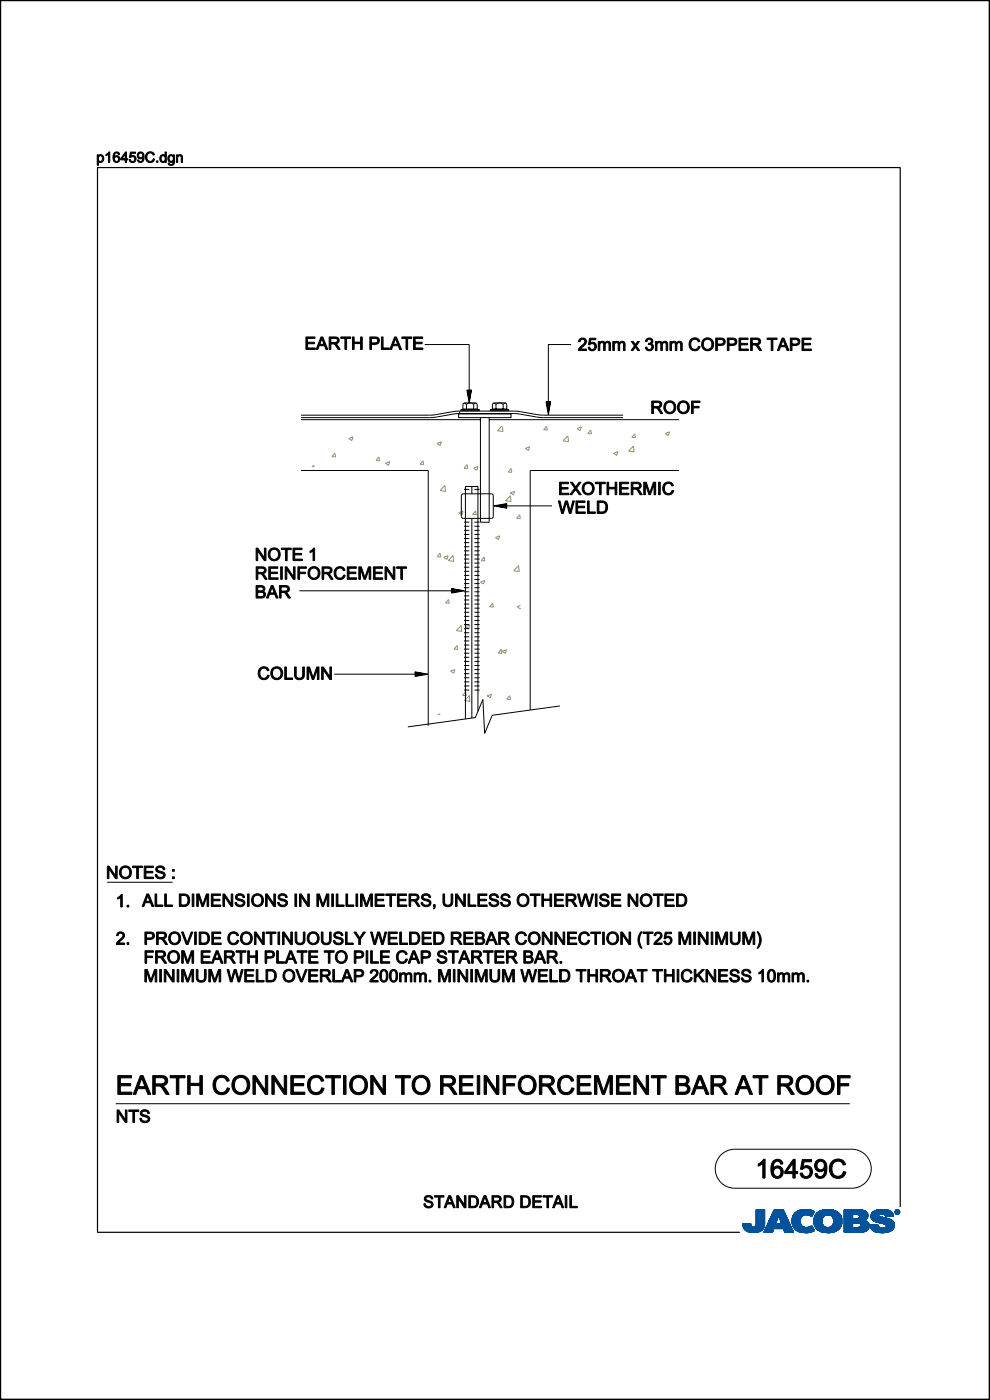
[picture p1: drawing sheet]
<svg xmlns="http://www.w3.org/2000/svg" width="210mm" height="297mm" viewBox="0 0 210 297" stroke-linecap="round" stroke-linejoin="round" font-family="sans-serif">
<path d="M191 256.1v-220.6h-170.3v225.9h136.2M.1 296.6v.3h209.7v-296.8h-209.7v296.8" fill="none" stroke="#000" stroke-width=".25"/>
<g fill="none" stroke="#98916e" stroke-width=".21">
<path d="M66.2 99.1l.3-.4 .1 .4M71 96.1l.2 .8h-.8zM74 93l.9-.3-.3 .8zM80.4 96.9l.1 .9-.7-.1zM81.8 98.3l.9-.4-.3 .8zM89.7 97.8l.2 .8-.8-.1zM92.7 94.1l.9-.4-.2 .8zM99.1 98.6l.1 .8-.8-.1zM100.5 99.3l.9-.3-.3 .8zM106.4 90.5l-.9 .9 1.2 .2-.1-1.1M108.4 99.4l-.6 .7 .8 .1-.2-.8M111.4 95.1l.9-.3-.2 .8z"/>
<path d="M115.9 90.5l-.6 .7h.8l-.1-.7M120.5 92.5l.1 1.2-1.2-.2zM122.4 90.9l.9-.3-.3 .8zM125.3 91.2l.2 .8h-.8zM130.2 96.2l.9-.4-.3 .8zM134.4 94.6l.1 1.3-1.2-.2zM134.7 92l.1 .9-.8-.1zM141.1 92l.9-.4-.2 .8zM93.3 117.4l.2 .8-.8-.1zM94.1 118.2l1-.3-.3 .8zM94.4 103l.1 1.2-1.2-.1zM96.1 117.9l.1 1.2-1.1-.2z"/>
<path d="M97.3 108.8l.9-.4-.2 .8zM100.9 108.4l.1 .8-.7-.1zM102.7 118.2l.1 .8-.7-.1zM105.1 114l.9-.3-.3 .8zM108.3 104.6l.9-.4-.3 .8zM108.3 105.2l.1 1.2-1.1-.2zM110.2 109.2l.2 .8-.8-.1zM95.2 127.2l.1 .8-.8-.1zM97 137l.1 .8-.8-.1zM97.8 132.7l.2 1.2-1.2-.1zM98.8 132.9l.9-.3-.3 .8zM101.9 123.5l.9-.4-.2 .8z"/>
<path d="M104.5 128l.1 .8-.7-.1zM106.3 137.8l.2 .8-.8-.1zM106.5 138.2l.9-.4-.2 .8zM110.1 121.3l-1.1-.2 1-1.1 .1 1.3M110.4 129v.2M110.4 128.5l-.7 .2 .7 .5M92.8 151.7l.5-.2v.2M95.6 142.4l.9-.4-.3 .8zM98.8 146.8l.1 .8-.8-.1zM99.5 147.6l.2 1.2-1.2-.2zM103.4 147.6l.9-.3-.3 .8zM108.1 147.6l.2 .8-.8-.1z"/>
</g>
<g fill="none" stroke="#000" stroke-width=".21">
<path d="M.1 .1h209.8v296.7h-209.8zM90.1 73.1h9.4v10.4v-.3l.2-.1-.2 .8-.1-.9h.4l-.3 1.4-.2-1.4 .6-.2-.4 2.1-.3-2.1h.8l-.5 2.7-.5-2.7h1M121.1 73.1h-4.8v12.8l-.1-.3h.2l-.1 .8-.1-.9h.4l-.3 1.4-.2-1.5 .6-.1-.4 2.1-.3-2.1 .8-.1-.5 2.8-.5-2.8h1M63.9 99.8h26.9v54.2M63.9 89h38M97.3 87.8h11.1v.8h-11.1zM97.5 87.2v.5M97.5 87.7l-6 .9h-27.6M97.5 87.2l-6 .9h-27.6M97.5 87.7h11.8l5.6 .9h17.3M97.5 87.2h11.8l5.7 .9h17.2M97.8 86.9h3.9v.2h-3.9z"/>
<path d="M98.2 85.7l.4-.2h2.4l.2 .4v.9h-3zM98.5 85.5l.5 .3M99 85.8a1.05 1.05 0 0 1 1.5 0M99 85.8v1M100.5 85.8v1M101 85.5l-.5 .3M101.9 88.6v22.2h1.9v-22.2M103.8 89h40.2M104 86.9h3.9v.2h-3.9zM104.7 85.5h2.6l.2 .4v.9h-3.1v-.9zM104.7 85.5l.5 .3M105.2 85.8a1.05 1.05 0 0 1 1.5 0"/>
<path d="M105.2 85.8v1M106.7 85.8v1M107.2 85.5l-.5 .3M144 99.8h-31.5v50.8M97.9 105l.4-.2h6.1l.2 .4v4.6l-.4 .2-6.1-.1-.2-.4zM98.4 110.8h1.1M98.4 103.8h1.1M98.4 119.5h1.1M98.4 118.6h1.1M98.4 117.7h1.1M98.4 116.9h1.1M98.4 116h1.1"/>
<path d="M98.4 115.1h1.1M98.4 114.2h1.1M98.4 113.4h1.1M98.4 112.5h1.1M98.4 111.6h1.1M100.1 103.2v1.6M100.1 110v42.3M100.6 110.8h1.1M100.6 103.8h1.1M100.6 119.5h1.1M100.6 118.6h1.1M100.6 117.7h1.1"/>
<path d="M100.6 116.9h1.1M100.6 116h1.1M100.6 115.1h1.1M100.6 114.2h1.1M100.6 113.4h1.1M100.6 112.5h1.1M100.6 111.6h1.1M117.1 107.3h-10.3h.3v.2l-.8-.2 .9-.1v.4l-1.4-.3 1.5-.2 .1 .6-2.1-.4 2.1-.3 .1 .8-2.8-.5 2.8-.5v1M95.8 124.8v1l2.7-.5-2.7-.5v.9l2.1-.4-2.1-.4 .2 .7 1.4-.3-1.4-.2v.4l.9-.2-.8-.1 .1 .2 .3-.1h-33M98.4 134.2h1.1M98.4 133.4h1.1M98.4 132.5h1.1"/>
<path d="M98.4 131.6h1.1M98.4 130.8h1.1M98.4 129.9h1.1M98.4 129h1.1M98.4 128.1h1.1M98.4 127.3h1.1M98.4 126.4h1.1M98.4 125.5h1.1M98.4 124.7h1.1M98.4 123.8h1.1M98.4 122.9h1.1M98.4 122.1h1.1"/>
<path d="M98.4 139.4h1.1M98.4 138.6h1.1M98.4 137.7h1.1M98.4 136.8h1.1M98.4 136h1.1M98.4 135.1h1.1M98.4 121.2h1.1M98.4 120.3h1.1M100.6 134.2h1.1M100.6 133.4h1.1M100.6 132.5h1.1M100.6 131.6h1.1"/>
<path d="M100.6 130.8h1.1M100.6 129.9h1.1M100.6 129h1.1M100.6 128.1h1.1M100.6 127.3h1.1M100.6 126.4h1.1M100.6 125.5h1.1M100.6 124.7h1.1M100.6 123.8h1.1M100.6 122.9h1.1M100.6 122.1h1.1M100.6 139.4h1.1"/>
<path d="M100.6 138.6h1.1M100.6 137.7h1.1M100.6 136.8h1.1M100.6 136h1.1M100.6 135.1h1.1M100.6 121.2h1.1M100.6 120.3h1.1M88.1 142.5v1l2.7-.5-2.7-.5v.9l2.1-.4-2.1-.4 .2 .6 1.4-.2-1.4-.2v.4l.9-.2-.8-.1 .1 .2 .3-.1h-17.9M98.4 146.4h1.1M98.4 145.5h1.1M98.4 144.7h1.1M98.4 143.8h1.1"/>
<path d="M98.4 142.9h1.1M98.4 142h1.1M98.4 141.2h1.1M98.4 140.3h1.1M100.6 146.4h1.1M100.6 145.5h1.1M100.6 144.7h1.1M100.6 143.8h1.1M100.6 142.9h1.1M100.6 142h1.1M100.6 141.2h1.1M100.6 140.3h1.1"/>
<path d="M101.4 150.9v-47.7h-2.7v49.3M118.8 149.8l-14.4 1.9-1.6 3.9-.4-7.2-1.6 3.8-14.3 2M22.7 187.2h13.9M24.6 234.1h155.7M152.9 245l1.4-.9 1.6-.3h24.8a4.1 4.1 0 0 1 4.1 4.1 4.1 4.1 0 0 1-4.1 4.2h-24.8a4.1 4.1 0 0 1-3.9-2.6 4.1 4.1 0 0 1 .9-4.5z"/>
</g>
<g fill="#000" stroke="#000" stroke-width=".21">
<path d="M20.6 32.8v2.3h.3v-.8a.75 .75 0 0 0 1.1-.6 .75 .75 0 0 0-1-.8l-.1 .2v-.3zM21 33.2a.57 .57 0 0 1 .8 .3 .57 .57 0 0 1-.3 .7 .59 .59 0 0 1-.6-.3 .59 .59 0 0 1 .1-.7z" fill-rule="evenodd"/>
<path d="M22.5 32.8l.8-.6v2.2h-.3v-1.7l-.5 .3z" fill-rule="evenodd"/>
<path d="M24.2 32.5a1.26 1.26 0 0 0 .5 2 .71 .71 0 0 0 .7-1 .71 .71 0 0 0-1.2-.2 .53 .53 0 0 1 .2-.7 .53 .53 0 0 1 .7 .1v.1h.3a.65 .65 0 0 0-.5-.6 .65 .65 0 0 0-.7 .3zM24.3 33.8a.48 .48 0 0 1 .9 0 .48 .48 0 0 1-.9 0z" fill-rule="evenodd"/>
<path d="M26.6 32.2l-1 1.5v.2h1v.5h.2v-.5h.3v-.2h-.3v-1.5zM26.6 32.7v1h-.7z" fill-rule="evenodd"/>
<path d="M27.7 32.3h1.1v.2h-.9l-.1 .6a.73 .73 0 0 1 1 .4 .73 .73 0 0 1-.5 1 .73 .73 0 0 1-.9-.6l.3-.1a.48 .48 0 0 0 .6 .3 .48 .48 0 0 0 .3-.7 .48 .48 0 0 0-.7-.1l-.4 .1z" fill-rule="evenodd"/>
<path d="M29.3 32.4a.69 .69 0 0 0 0 1.1 .69 .69 0 0 0 1-.1v.1a.52 .52 0 0 1-.2 .6 .52 .52 0 0 1-.6 0l-.1-.2h-.2a.72 .72 0 0 0 .8 .6 .72 .72 0 0 0 .6-.9 .86 .86 0 0 0-.2-1.1 .86 .86 0 0 0-1.1-.1zM29.3 33a.5 .5 0 0 1 1 0 .5 .5 0 0 1-1 0z" fill-rule="evenodd"/>
<path d="M31.2 32.4a.96 .96 0 0 1 1.6 .4l-.3 .1a.72 .72 0 0 0-1-.4 .72 .72 0 0 0-.3 1 .68 .68 0 0 0 .6 .7 .68 .68 0 0 0 .7-.5h.3a1.04 1.04 0 0 1-1.4 .7 1.04 1.04 0 0 1-.5-1.5z" fill-rule="evenodd"/>
<path d="M33.2 34.1h.3v.3h-.3z" fill-rule="evenodd"/>
<path d="M34.1 33a.77 .77 0 0 0-.1 1.1 .77 .77 0 0 0 1 .1v.2h.3v-2.2h-.3v.8l-.4-.2zM34.3 33.2a.57 .57 0 0 1 .8 .3 .57 .57 0 0 1-.3 .7 .61 .61 0 0 1-.6-.3 .61 .61 0 0 1 .1-.7z" fill-rule="evenodd"/>
<path d="M35.8 33a.76 .76 0 0 0-.1 1.1 .76 .76 0 0 0 1 .1 .45 .45 0 0 1-.2 .6 .45 .45 0 0 1-.6-.2h-.2a.7 .7 0 0 0 .8 .5 .7 .7 0 0 0 .5-.9v-1.4h-.2v.2l-.3-.2h-.4zM36 33.2a.51 .51 0 0 1 .8 .4 .51 .51 0 0 1-.8 .5l-.1-.5z" fill-rule="evenodd"/>
<path d="M37.4 32.8h.3v.3a.57 .57 0 0 1 .7-.3 .57 .57 0 0 1 .3 .7v.9h-.3v-.9a.4 .4 0 0 0-.4-.5 .4 .4 0 0 0-.3 .6v.8h-.3z" fill-rule="evenodd"/>
<path d="M64.9 71.5h1.9v.3h-1.6v.8h1.5v.3h-1.5v.9h1.7v.3h-2z" fill-rule="evenodd"/>
<path d="M68.1 71.5l-1 2.6h.3l.3-.8h1.1l.3 .8h.4l-1-2.6zM68.3 71.8l.4 1.2h-.9z" fill-rule="evenodd"/>
<path d="M69.8 71.5v2.6h.4v-1.1h.4a.81 .81 0 0 1 .8 .6l.3 .5h.5l-1-1.2a.74 .74 0 0 0 .7-.8 .74 .74 0 0 0-.9-.6zM70.2 71.8h.8a.46 .46 0 0 1 .6 .5 .46 .46 0 0 1-.7 .4h-.7z" fill-rule="evenodd"/>
<path d="M72.3 71.5h2.1v.3h-.9v2.3h-.3v-2.3h-.9z" fill-rule="evenodd"/>
<path d="M74.8 71.5h.3v1.1h1.4v-1.1h.3v2.6h-.3v-1.2h-1.4v1.2h-.3z" fill-rule="evenodd"/>
<path d="M78.5 71.5v2.6h.3v-1h.7a.81 .81 0 0 0 1-.8 .81 .81 0 0 0-1-.8zM78.8 71.8h.7a.49 .49 0 0 1 .6 .5 .49 .49 0 0 1-.6 .4h-.7z" fill-rule="evenodd"/>
<path d="M80.9 71.5h.4v2.3h1.3v.3h-1.7z" fill-rule="evenodd"/>
<path d="M83.7 71.5l-1 2.6h.4l.3-.8h1.1l.3 .8h.4l-1.1-2.6zM83.9 71.8l.5 1.2h-.9z" fill-rule="evenodd"/>
<path d="M85.2 71.5h2.1v.3h-.8v2.3h-.4v-2.3h-.9z" fill-rule="evenodd"/>
<path d="M87.7 71.5h1.9v.3h-1.5v.8h1.4v.3h-1.4v.9h1.6v.3h-2z" fill-rule="evenodd"/>
<path d="M123 71.9a.87 .87 0 0 1 1.3 .2 .87 .87 0 0 1-.5 1.3l-.7 .7h1.3v.3h-1.7a3 3 0 0 1 1.2-1.6 .51 .51 0 0 0-.2-.8 .51 .51 0 0 0-.6 .5h-.4z" fill-rule="evenodd"/>
<path d="M125.1 71.8h1.3v.3h-1.1l-.1 .7a.88 .88 0 0 1 1.2 .4 .88 .88 0 0 1-.5 1.2 .88 .88 0 0 1-1.1-.7l.3-.1a.58 .58 0 0 0 .7 .4 .58 .58 0 0 0 .4-.6 .58 .58 0 0 0-.6-.5l-.5 .3-.3-.1z" fill-rule="evenodd"/>
<path d="M126.9 72.4h.3v.3a.65 .65 0 0 1 1.1 0 .62 .62 0 0 1 .7-.3 .62 .62 0 0 1 .5 .7v1.3h-.3v-1.2a.43 .43 0 0 0-.5-.5 .43 .43 0 0 0-.3 .6v1.1h-.4v-1.3a.44 .44 0 0 0-.5-.4 .44 .44 0 0 0-.3 .7v1h-.3z" fill-rule="evenodd"/>
<path d="M130 72.4h.3v.3a.65 .65 0 0 1 1.1 0 .62 .62 0 0 1 .7-.3 .62 .62 0 0 1 .5 .7v1.3h-.3v-1.2a.43 .43 0 0 0-.5-.5 .43 .43 0 0 0-.3 .6v1.1h-.4v-1.3a.44 .44 0 0 0-.5-.4 .44 .44 0 0 0-.3 .7v1h-.3z" fill-rule="evenodd"/>
<path d="M133.9 72.4h.4l.5 .7 .4-.7h.4l-.6 1 .7 1h-.4l-.5-.8-.5 .8h-.4l.7-1z" fill-rule="evenodd"/>
<path d="M137.2 71.9a.71 .71 0 0 1 1 0 .71 .71 0 0 1-.1 1 .83 .83 0 0 1 0 1.5 .83 .83 0 0 1-1.2-.7l.3-.1a.53 .53 0 0 0 .6 .5 .53 .53 0 0 0 .5-.7 .53 .53 0 0 0-.8-.3l.1-.3a.46 .46 0 0 0 .5-.3 .46 .46 0 0 0-.4-.6 .46 .46 0 0 0-.5 .6l-.3-.1z" fill-rule="evenodd"/>
<path d="M139 72.4h.3v.3a.65 .65 0 0 1 1.1 0 .62 .62 0 0 1 .8-.3 .62 .62 0 0 1 .4 .7v1.3h-.3v-1.2a.43 .43 0 0 0-.5-.5 .43 .43 0 0 0-.3 .6v1.1h-.3v-1.3a.44 .44 0 0 0-.6-.4 .44 .44 0 0 0-.2 .7v1h-.4z" fill-rule="evenodd"/>
<path d="M142.1 72.4h.3v.3a.65 .65 0 0 1 1.1 0 .63 .63 0 0 1 .7-.3 .63 .63 0 0 1 .5 .7v1.3h-.3v-1.2a.43 .43 0 0 0-.5-.5 .43 .43 0 0 0-.3 .6v1.1h-.3v-1.3a.44 .44 0 0 0-.6-.4 .44 .44 0 0 0-.3 .7v1h-.3z" fill-rule="evenodd"/>
<path d="M146.6 72a1.15 1.15 0 0 1 1.9 .4l-.4 .1a.87 .87 0 0 0-1.1-.4 .87 .87 0 0 0-.5 1.1 .82 .82 0 0 0 .7 .9 .82 .82 0 0 0 1-.7l.3 .1a1.22 1.22 0 0 1-1.6 .8 1.22 1.22 0 0 1-.7-1.5z" fill-rule="evenodd"/>
<path d="M149.2 72a1.34 1.34 0 0 0 0 2.1 1.34 1.34 0 0 0 2-.3 1.33 1.33 0 0 0-.2-1.8 1.33 1.33 0 0 0-1.8 0zM149.5 72.2a.99 .99 0 0 1 1.5 .8 .99 .99 0 0 1-1.6 .8l-.2-.7z" fill-rule="evenodd"/>
<path d="M151.8 71.7v2.7h.4v-1.1h.6a.81 .81 0 0 0 1-.8 .81 .81 0 0 0-1-.8zM152.2 72h.6a.49 .49 0 0 1 .7 .5 .49 .49 0 0 1-.7 .5h-.6z" fill-rule="evenodd"/>
<path d="M154.3 71.7v2.7h.3v-1.1h.7a.81 .81 0 0 0 1-.8 .81 .81 0 0 0-1-.8zM154.6 72h.7a.49 .49 0 0 1 .6 .5 .49 .49 0 0 1-.6 .5h-.7z" fill-rule="evenodd"/>
<path d="M156.8 71.7h1.9v.3h-1.6v.8h1.5v.4h-1.5v.9h1.6v.3h-1.9z" fill-rule="evenodd"/>
<path d="M159.2 71.7v2.7h.4v-1.2l.7 .1 .8 1.1h.5l-1-1.2a.74 .74 0 0 0 .7-.9 .74 .74 0 0 0-.9-.6zM159.6 72h.8a.46 .46 0 0 1 .6 .5 .46 .46 0 0 1-.7 .4h-.7z" fill-rule="evenodd"/>
<path d="M162.7 71.7h2.1v.3h-.9v2.4h-.3v-2.4h-.9z" fill-rule="evenodd"/>
<path d="M165.9 71.7l-1 2.7h.4l.3-.8h1.1l.3 .8h.4l-1.1-2.7zM166.1 72l.5 1.3h-.9z" fill-rule="evenodd"/>
<path d="M167.6 71.7v2.7h.4v-1.1h.7a.81 .81 0 0 0 1-.8 .81 .81 0 0 0-1.1-.8zM168 72h.7a.49 .49 0 0 1 .6 .5 .49 .49 0 0 1-.6 .5h-.7z" fill-rule="evenodd"/>
<path d="M170.1 71.7h1.9v.3h-1.5v.8h1.4v.4h-1.4v.9h1.6v.3h-2z" fill-rule="evenodd"/>
<path d="M138.3 85.1v2.6h.3v-1.1h.4a.81 .81 0 0 1 .8 .6l.3 .5h.5l-1-1.2a.74 .74 0 0 0 .8-.8 .74 .74 0 0 0-1-.6zM138.6 85.4h.8a.46 .46 0 0 1 .6 .5 .46 .46 0 0 1-.6 .3h-.8z" fill-rule="evenodd"/>
<path d="M141.2 85.4a1.34 1.34 0 0 0 0 2 1.34 1.34 0 0 0 2-.3 1.33 1.33 0 0 0-.3-1.7 1.33 1.33 0 0 0-1.7 0zM141.4 85.6a.99 .99 0 0 1 1.6 .8 .99 .99 0 0 1-1.6 .8l-.2-.8z" fill-rule="evenodd"/>
<path d="M144 85.4a1.34 1.34 0 0 0 .1 2 1.34 1.34 0 0 0 2-.3 1.33 1.33 0 0 0-.3-1.7 1.33 1.33 0 0 0-1.8 0zM144.3 85.6a.99 .99 0 0 1 1.6 .8 .99 .99 0 0 1-1.6 .8l-.2-.8z" fill-rule="evenodd"/>
<path d="M146.7 85.1h1.8v.3h-1.5v.8h1.3v.3h-1.3v1.2h-.3z" fill-rule="evenodd"/>
<path d="M54.3 116.3h.4l1.4 2.1v-2.1h.3v2.6h-.3l-1.4-2.1v2.1h-.4z" fill-rule="evenodd"/>
<path d="M57.3 116.6a1.34 1.34 0 0 0 0 2 1.34 1.34 0 0 0 2-.3 1.33 1.33 0 0 0-.3-1.7 1.33 1.33 0 0 0-1.7 0zM57.5 116.8a.99 .99 0 0 1 1.6 .8 .99 .99 0 0 1-1.6 .8l-.2-.8z" fill-rule="evenodd"/>
<path d="M59.7 116.3h2.1v.3h-.9v2.3h-.3v-2.3h-.9z" fill-rule="evenodd"/>
<path d="M62.2 116.3h1.9v.3h-1.6v.8h1.5v.3h-1.5v.9h1.6v.3h-1.9z" fill-rule="evenodd"/>
<path d="M65.8 116.9l.7-.6h.2v2.6h-.3v-2l-.6 .3z" fill-rule="evenodd"/>
<path d="M118.7 102.3h1.9v.3h-1.6v.8h1.5v.3h-1.5v.9h1.7v.3h-2z" fill-rule="evenodd"/>
<path d="M118.4 106.3h.4l.5 2.2 .6-2.2h.5l.5 2.2 .6-2.2h.3l-.7 2.6h-.3l-.7-2.3-.6 2.3h-.4z" fill-rule="evenodd"/>
<path d="M121 102.3h.4l.7 1 .7-1h.4l-.9 1.3 1 1.3h-.4l-.8-1.1-.8 1.1h-.4l1-1.3z" fill-rule="evenodd"/>
<path d="M122.2 106.3h1.9v.3h-1.6v.8h1.5v.3h-1.5v.9h1.7v.3h-2z" fill-rule="evenodd"/>
<path d="M123.9 102.6a1.34 1.34 0 0 0 0 2 1.34 1.34 0 0 0 2-.3 1.33 1.33 0 0 0-.3-1.7 1.33 1.33 0 0 0-1.7 0zM124.1 102.8a.99 .99 0 0 1 1.6 .8 .99 .99 0 0 1-1.6 .8l-.2-.7z" fill-rule="evenodd"/>
<path d="M124.6 106.3h.4v2.3h1.3v.3h-1.7z" fill-rule="evenodd"/>
<path d="M126.7 106.3v2.6h.9a1.33 1.33 0 0 0 1.3-1.3 1.33 1.33 0 0 0-1.3-1.3zM127 106.6h.6a1.02 1.02 0 0 1 .9 1 1.02 1.02 0 0 1-.9 1h-.6z" fill-rule="evenodd"/>
<path d="M126.3 102.3h2.1v.3h-.9v2.3h-.3v-2.3h-.9z" fill-rule="evenodd"/>
<path d="M128.8 102.3h.3v1.1h1.4v-1.1h.3v2.6h-.3v-1.2h-1.4v1.2h-.3z" fill-rule="evenodd"/>
<path d="M131.4 102.3h1.9v.3h-1.5v.8h1.4v.3h-1.4v.9h1.6v.3h-2z" fill-rule="evenodd"/>
<path d="M133.9 102.3v2.6h.3v-1.1h.5a.81 .81 0 0 1 .7 .6l.4 .5h.4l-.9-1.2a.74 .74 0 0 0 .7-.8 .74 .74 0 0 0-.9-.6zM134.2 102.6h.9a.46 .46 0 0 1 .5 .5 .46 .46 0 0 1-.6 .4h-.8z" fill-rule="evenodd"/>
<path d="M136.6 102.3h.5l.7 2.3 .8-2.3h.5v2.6h-.4v-2.2l-.7 2.2h-.3l-.8-2.2v2.2h-.3z" fill-rule="evenodd"/>
<path d="M139.7 102.3h.4v2.6h-.4z" fill-rule="evenodd"/>
<path d="M141 102.5a1.15 1.15 0 0 1 1.9 .5l-.4 .1a.87 .87 0 0 0-1.1-.4 .87 .87 0 0 0-.5 1.1 .82 .82 0 0 0 .8 .9 .82 .82 0 0 0 .9-.7l.3 .1a1.22 1.22 0 0 1-1.5 .8 1.22 1.22 0 0 1-.8-1.6z" fill-rule="evenodd"/>
<path d="M54.3 124.2v2.7h1a.75 .75 0 0 0 1-.5 .75 .75 0 0 0-.5-.9 .67 .67 0 0 0 .3-.9 .67 .67 0 0 0-.8-.4zM54.7 124.5h.5a.44 .44 0 0 1 .6 .2 .44 .44 0 0 1-.1 .6h-1zM54.7 125.6h.6a.49 .49 0 0 1 .7 .5 .49 .49 0 0 1-.7 .5h-.6z" fill-rule="evenodd"/>
<path d="M54.3 120.3v2.6h.4v-1.2h.4a.81 .81 0 0 1 .8 .6l.3 .6h.5l-1-1.2a.74 .74 0 0 0 .8-.8 .74 .74 0 0 0-1-.6zM54.7 120.5h.8a.46 .46 0 0 1 .6 .5 .46 .46 0 0 1-.7 .4h-.7z" fill-rule="evenodd"/>
<path d="M57.5 124.2l-1 2.7h.4l.3-.8h1.1l.3 .8h.4l-1.1-2.7zM57.7 124.5l.5 1.3h-.9z" fill-rule="evenodd"/>
<path d="M57 120.3h1.9v.3h-1.5v.8h1.4v.3h-1.4v.9h1.6v.3h-2z" fill-rule="evenodd"/>
<path d="M59.3 124.2v2.7h.3v-1.2l.8 .1 .8 1.1h.4l-1-1.2a.74 .74 0 0 0 .8-.9 .74 .74 0 0 0-.9-.6zM59.6 124.5h.9a.46 .46 0 0 1 .5 .5 .46 .46 0 0 1-.6 .4h-.8z" fill-rule="evenodd"/>
<path d="M59.5 120.3h.4v2.6h-.4z" fill-rule="evenodd"/>
<path d="M60.5 120.3h.4l1.4 2v-2h.3v2.6h-.4l-1.4-2.1v2.1h-.3z" fill-rule="evenodd"/>
<path d="M63.2 120.3h1.8v.3h-1.5v.8h1.3v.3h-1.3v1.2h-.3z" fill-rule="evenodd"/>
<path d="M65.7 120.6a1.34 1.34 0 0 0 0 2 1.34 1.34 0 0 0 2-.3 1.33 1.33 0 0 0-.2-1.8 1.33 1.33 0 0 0-1.8 .1zM66 120.8a.99 .99 0 0 1 1.5 .8 .99 .99 0 0 1-1.6 .8l-.2-.8z" fill-rule="evenodd"/>
<path d="M68.3 120.3v2.6h.4v-1.2h.4a.81 .81 0 0 1 .8 .6l.3 .6h.4l-.9-1.2a.74 .74 0 0 0 .7-.8 .74 .74 0 0 0-.9-.6zM68.7 120.5h.8a.46 .46 0 0 1 .6 .5 .46 .46 0 0 1-.7 .4h-.7z" fill-rule="evenodd"/>
<path d="M71.3 120.5a1.15 1.15 0 0 1 1.9 .5l-.4 .1a.87 .87 0 0 0-1.1-.5 .87 .87 0 0 0-.4 1.2 .82 .82 0 0 0 .7 .8 .82 .82 0 0 0 .9-.6l.3 .1a1.22 1.22 0 0 1-1.5 .8 1.22 1.22 0 0 1-.8-1.6z" fill-rule="evenodd"/>
<path d="M73.7 120.3h1.9v.3h-1.6v.8h1.5v.3h-1.5v.9h1.6v.3h-1.9z" fill-rule="evenodd"/>
<path d="M76.1 120.3h.5l.8 2.2 .8-2.2h.4v2.6h-.3v-2.2l-.8 2.2h-.3l-.7-2.3v2.3h-.4z" fill-rule="evenodd"/>
<path d="M79.2 120.3h1.9v.3h-1.5v.8h1.4v.3h-1.4v.9h1.6v.3h-2z" fill-rule="evenodd"/>
<path d="M81.7 120.3h.3l1.4 2v-2h.4v2.6h-.4l-1.4-2.1v2.1h-.3z" fill-rule="evenodd"/>
<path d="M84.1 120.3h2.1v.3h-.8v2.3h-.4v-2.3h-.9z" fill-rule="evenodd"/>
<path d="M55.2 141.7a1.15 1.15 0 0 1 1.9 .5l-.4 .1a.87 .87 0 0 0-1.1-.5 .87 .87 0 0 0-.5 1.2 .82 .82 0 0 0 .7 .9 .82 .82 0 0 0 1-.7l.3 .1a1.22 1.22 0 0 1-1.6 .8 1.22 1.22 0 0 1-.7-1.6z" fill-rule="evenodd"/>
<path d="M57.8 141.8a1.34 1.34 0 0 0 0 2 1.34 1.34 0 0 0 2-.3 1.33 1.33 0 0 0-.2-1.7 1.33 1.33 0 0 0-1.8 0zM58.1 142a.99 .99 0 0 1 1.5 .8 .99 .99 0 0 1-1.5 .8l-.3-.7z" fill-rule="evenodd"/>
<path d="M60.4 141.5h.4v2.3h1.3v.3h-1.7z" fill-rule="evenodd"/>
<path d="M62.5 141.5h.3v1.5a.71 .71 0 0 0 .7 .9 .71 .71 0 0 0 .7-.9v-1.5h.4v1.5a1.05 1.05 0 0 1-1.1 1.2 1.05 1.05 0 0 1-1-1.2z" fill-rule="evenodd"/>
<path d="M65.1 141.5h.6l.7 2.3 .8-2.3h.5v2.6h-.4v-2.2l-.7 2.2h-.4l-.7-2.2v2.2h-.4z" fill-rule="evenodd"/>
<path d="M68.2 141.5h.4l1.4 2.1v-2.1h.3v2.6h-.3l-1.4-2v2h-.4z" fill-rule="evenodd"/>
<path d="M22.8 183.7h.3l1.4 2.1v-2.1h.4v2.7h-.4l-1.4-2.1v2.1h-.3z" fill-rule="evenodd"/>
<path d="M25.7 184.1a1.34 1.34 0 0 0 0 2 1.34 1.34 0 0 0 2-.3 1.33 1.33 0 0 0-.2-1.8 1.33 1.33 0 0 0-1.8 .1zM26 184.2a.99 .99 0 0 1 1.5 .9 .99 .99 0 0 1-1.5 .8l-.3-.8z" fill-rule="evenodd"/>
<path d="M25 190.4l.7-.6h.2v2.6h-.3v-2.1l-.6 .4z" fill-rule="evenodd"/>
<path d="M26.9 192h.4v.4h-.4z" fill-rule="evenodd"/>
<path d="M28.1 183.7h2.1v.4h-.9v2.3h-.3v-2.3h-.9z" fill-rule="evenodd"/>
<path d="M31.2 189.6l-1.1 2.7h.4l.3-.8h1.1l.3 .8h.4l-1.1-2.7zM31.3 189.9l.5 1.3h-.9z" fill-rule="evenodd"/>
<path d="M30.6 183.7h1.9v.4h-1.6v.8h1.5v.3h-1.5v.9h1.7v.3h-2z" fill-rule="evenodd"/>
<path d="M32.9 189.6h.3v2.4h1.3v.3h-1.6z" fill-rule="evenodd"/>
<path d="M33.3 183.9a1.04 1.04 0 0 1 1.7 .6h-.4a.63 .63 0 0 0-.6-.5 .63 .63 0 0 0-.6 .5l.4 .3a1.05 1.05 0 0 1 1.2 1 1.11 1.11 0 0 1-1.1 .6 1.11 1.11 0 0 1-1-.9h.4a.72 .72 0 0 0 .7 .6 .72 .72 0 0 0 .7-.5l-.4-.3a.98 .98 0 0 1-1.2-1.3z" fill-rule="evenodd"/>
<path d="M34.9 189.6h.4v2.4h1.3v.3h-1.7z" fill-rule="evenodd"/>
<path d="M36.1 198.1a1.34 1.34 0 0 0 0 2 1.34 1.34 0 0 0 2-.3 1.33 1.33 0 0 0-.2-1.8 1.33 1.33 0 0 0-1.8 .1zM36.4 198.2a.99 .99 0 0 1 1.6 .8 .99 .99 0 0 1-1.6 .8l-.3-.7z" fill-rule="evenodd"/>
<path d="M36.6 184.5v.3h.4v-.3zM36.6 186v.4h.4v-.4z" fill-rule="evenodd"/>
<path d="M38 189.6v2.7h1a1.33 1.33 0 0 0 1.2-1.3 1.33 1.33 0 0 0-1.2-1.4zM38.4 190h.5a1.02 1.02 0 0 1 1 1 1.02 1.02 0 0 1-.9 1h-.6z" fill-rule="evenodd"/>
<path d="M40.8 189.6h.3v2.7h-.3z" fill-rule="evenodd"/>
<path d="M41.7 189.6h.6l.7 2.3 .8-2.3h.5v2.7h-.4v-2.2l-.8 2.2h-.3l-.7-2.3v2.3h-.4z" fill-rule="evenodd"/>
<path d="M44.8 189.6h1.9v.4h-1.5v.8h1.4v.3h-1.4v.9h1.6v.3h-2z" fill-rule="evenodd"/>
<path d="M47.3 189.6h.3l1.4 2.1v-2.1h.4v2.7h-.4l-1.4-2.1v2.1h-.3z" fill-rule="evenodd"/>
<path d="M50.2 189.8a1.04 1.04 0 0 1 1.7 .6h-.4a.63 .63 0 0 0-.6-.5 .63 .63 0 0 0-.6 .5l.4 .3a1.05 1.05 0 0 1 1.2 1.1 1.11 1.11 0 0 1-1.1 .5 1.11 1.11 0 0 1-1-.9h.4a.72 .72 0 0 0 .7 .6 .72 .72 0 0 0 .7-.5l-.4-.3a.98 .98 0 0 1-1.1-1.2z" fill-rule="evenodd"/>
<path d="M48.7 198a1.15 1.15 0 0 1 1.9 .4l-.3 .1a.87 .87 0 0 0-1.2-.4 .87 .87 0 0 0-.4 1.1 .82 .82 0 0 0 .7 .9 .82 .82 0 0 0 .9-.7l.4 .1a1.22 1.22 0 0 1-1.6 .9 1.22 1.22 0 0 1-.8-1.6z" fill-rule="evenodd"/>
<path d="M51.3 198.1a1.34 1.34 0 0 0 .1 2 1.34 1.34 0 0 0 2-.3 1.33 1.33 0 0 0-.3-1.8 1.33 1.33 0 0 0-1.8 .1zM51.6 198.2a.99 .99 0 0 1 1.6 .8 .99 .99 0 0 1-1.6 .8l-.3-.7z" fill-rule="evenodd"/>
<path d="M52.5 189.6h.3v2.7h-.3z" fill-rule="evenodd"/>
<path d="M53.7 190a1.34 1.34 0 0 0 0 2 1.34 1.34 0 0 0 2-.3 1.33 1.33 0 0 0-.2-1.8 1.33 1.33 0 0 0-1.8 .1zM54 190.2a.99 .99 0 0 1 1.6 .8 .99 .99 0 0 1-1.6 .8l-.3-.8z" fill-rule="evenodd"/>
<path d="M56.3 189.6h.4l1.4 2.1v-2.1h.3v2.7h-.3l-1.4-2.1v2.1h-.4z" fill-rule="evenodd"/>
<path d="M59.2 189.8a1.04 1.04 0 0 1 1.7 .6h-.3a.63 .63 0 0 0-.6-.5 .63 .63 0 0 0-.6 .5l.3 .3a1.05 1.05 0 0 1 1.3 1.1 1.11 1.11 0 0 1-1.2 .5 1.11 1.11 0 0 1-.9-.9h.3a.72 .72 0 0 0 .7 .6 .72 .72 0 0 0 .7-.5l-.4-.3a.98 .98 0 0 1-1.1-1.2z" fill-rule="evenodd"/>
<path d="M62.6 189.6h.3v2.7h-.3z" fill-rule="evenodd"/>
<path d="M63.5 189.6h.4l1.4 2.1v-2.1h.3v2.7h-.3l-1.4-2.1v2.1h-.4z" fill-rule="evenodd"/>
<path d="M62.6 197.7h.4v1.6a.71 .71 0 0 0 .7 .8 .71 .71 0 0 0 .6-.8v-1.6h.4v1.6a1.05 1.05 0 0 1-1 1.1 1.05 1.05 0 0 1-1.1-1.1z" fill-rule="evenodd"/>
<path d="M65.5 198.1a1.34 1.34 0 0 0 0 2 1.34 1.34 0 0 0 2-.3 1.33 1.33 0 0 0-.2-1.8 1.33 1.33 0 0 0-1.8 .1zM65.8 198.2a.99 .99 0 0 1 1.6 .8 .99 .99 0 0 1-1.6 .8l-.3-.7z" fill-rule="evenodd"/>
<path d="M67.2 189.6h.5l.8 2.3 .8-2.3h.4v2.7h-.3v-2.2l-.8 2.2h-.3l-.7-2.3v2.3h-.4z" fill-rule="evenodd"/>
<path d="M68.2 197.7h.3v1.6a.71 .71 0 0 0 .7 .8 .71 .71 0 0 0 .7-.8v-1.6h.3v1.6a1.05 1.05 0 0 1-1 1.1 1.05 1.05 0 0 1-1-1.1z" fill-rule="evenodd"/>
<path d="M70.4 189.6h.3v2.7h-.3z" fill-rule="evenodd"/>
<path d="M71.1 197.9a1.04 1.04 0 0 1 1.6 .6h-.3a.63 .63 0 0 0-.6-.5 .63 .63 0 0 0-.6 .5l.3 .2a1.05 1.05 0 0 1 1.3 1.1 1.11 1.11 0 0 1-1.2 .6 1.11 1.11 0 0 1-.9-.9h.3a.72 .72 0 0 0 .7 .6 .72 .72 0 0 0 .8-.6l-.4-.3a.98 .98 0 0 1-1.2-1.2z" fill-rule="evenodd"/>
<path d="M71.3 189.6h.4v2.4h1.3v.3h-1.7z" fill-rule="evenodd"/>
<path d="M73.4 189.6h.3v2.4h1.3v.3h-1.6z" fill-rule="evenodd"/>
<path d="M75.5 189.6h.4v2.7h-.4z" fill-rule="evenodd"/>
<path d="M76.5 189.6h.5l.8 2.3 .7-2.3h.5v2.7h-.3v-2.2l-.8 2.2h-.3l-.8-2.3v2.3h-.3z" fill-rule="evenodd"/>
<path d="M79.6 189.6h1.9v.4h-1.6v.8h1.5v.3h-1.5v.9h1.6v.3h-1.9z" fill-rule="evenodd"/>
<path d="M81.8 189.6h2.1v.4h-.8v2.3h-.4v-2.3h-.9z" fill-rule="evenodd"/>
<path d="M84.3 189.6h1.9v.4h-1.6v.8h1.5v.3h-1.5v.9h1.7v.3h-2z" fill-rule="evenodd"/>
<path d="M86.8 189.6v2.7h.3v-1.2l.8 .1 .8 1.1h.4l-1-1.2a.74 .74 0 0 0 .8-.8 .74 .74 0 0 0-1-.7zM87.1 189.9h.9a.46 .46 0 0 1 .5 .5 .46 .46 0 0 1-.6 .4h-.8z" fill-rule="evenodd"/>
<path d="M89.7 189.8a1.04 1.04 0 0 1 1.6 .6h-.3a.63 .63 0 0 0-.6-.5 .63 .63 0 0 0-.6 .5l.3 .3a1.05 1.05 0 0 1 1.3 1.1 1.11 1.11 0 0 1-1.2 .5 1.11 1.11 0 0 1-.9-.9h.3a.72 .72 0 0 0 .7 .6 .72 .72 0 0 0 .8-.5l-.4-.3a.98 .98 0 0 1-1.2-1.2z" fill-rule="evenodd"/>
<path d="M91.9 191.9h.4v.6l-.3 .3-.1-.1 .2-.4h-.2z" fill-rule="evenodd"/>
<path d="M94 189.6h.3v1.6a.71 .71 0 0 0 .7 .8 .71 .71 0 0 0 .7-.8v-1.6h.3v1.6a1.05 1.05 0 0 1-1 1.1 1.05 1.05 0 0 1-1-1.1z" fill-rule="evenodd"/>
<path d="M96.6 189.6h.4l1.4 2.1v-2.1h.3v2.7h-.3l-1.4-2.1v2.1h-.4z" fill-rule="evenodd"/>
<path d="M99.3 189.6h.3v2.4h1.3v.3h-1.6z" fill-rule="evenodd"/>
<path d="M101.4 189.6h1.9v.4h-1.6v.8h1.5v.3h-1.5v.9h1.6v.3h-1.9z" fill-rule="evenodd"/>
<path d="M104.1 189.8a1.04 1.04 0 0 1 1.6 .6h-.3a.63 .63 0 0 0-.6-.5 .63 .63 0 0 0-.6 .5l.3 .3a1.05 1.05 0 0 1 1.3 1.1 1.11 1.11 0 0 1-1.2 .5 1.11 1.11 0 0 1-.9-.9h.3a.72 .72 0 0 0 .7 .6 .72 .72 0 0 0 .8-.5l-.4-.3a.98 .98 0 0 1-1.2-1.2z" fill-rule="evenodd"/>
<path d="M106.5 189.8a1.04 1.04 0 0 1 1.7 .6h-.3a.63 .63 0 0 0-.7-.5 .63 .63 0 0 0-.6 .5l.4 .3a1.05 1.05 0 0 1 1.3 1.1 1.11 1.11 0 0 1-1.2 .5 1.11 1.11 0 0 1-.9-.9h.3a.72 .72 0 0 0 .7 .6 .72 .72 0 0 0 .7-.5l-.4-.3a.98 .98 0 0 1-1.1-1.2z" fill-rule="evenodd"/>
<path d="M110 190a1.34 1.34 0 0 0 .1 2 1.34 1.34 0 0 0 2-.3 1.33 1.33 0 0 0-.3-1.8 1.33 1.33 0 0 0-1.8 .1zM110.3 190.2a.99 .99 0 0 1 1.6 .8 .99 .99 0 0 1-1.6 .8l-.3-.8z" fill-rule="evenodd"/>
<path d="M109.8 198a1.15 1.15 0 0 1 1.9 .4l-.4 .1a.87 .87 0 0 0-1.1-.4 .87 .87 0 0 0-.4 1.1 .82 .82 0 0 0 .7 .9 .82 .82 0 0 0 .9-.7l.3 .1a1.22 1.22 0 0 1-1.5 .9 1.22 1.22 0 0 1-.8-1.6z" fill-rule="evenodd"/>
<path d="M112.4 198.1a1.34 1.34 0 0 0 0 2 1.34 1.34 0 0 0 2-.3 1.33 1.33 0 0 0-.2-1.8 1.33 1.33 0 0 0-1.8 .1zM112.7 198.2a.99 .99 0 0 1 1.5 .8 .99 .99 0 0 1-1.5 .8l-.3-.7z" fill-rule="evenodd"/>
<path d="M112.5 189.6h2.1v.4h-.9v2.3h-.4v-2.3h-.8z" fill-rule="evenodd"/>
<path d="M114.9 189.6h.4v1.1h1.4v-1.1h.3v2.7h-.3v-1.2h-1.4v1.2h-.4z" fill-rule="evenodd"/>
<path d="M117.6 189.6h1.9v.4h-1.5v.8h1.4v.3h-1.4v.9h1.6v.3h-2z" fill-rule="evenodd"/>
<path d="M120.1 189.6v2.7h.3v-1.2l.8 .1 .8 1.1h.4l-1-1.2a.74 .74 0 0 0 .8-.8 .74 .74 0 0 0-1-.7zM120.4 189.9h.9a.46 .46 0 0 1 .5 .5 .46 .46 0 0 1-.6 .4h-.8z" fill-rule="evenodd"/>
<path d="M122.5 189.6h.4l.5 2.3 .6-2.3h.4l.6 2.3 .6-2.3h.3l-.7 2.7h-.4l-.6-2.3-.6 2.3h-.4z" fill-rule="evenodd"/>
<path d="M123.2 198a1.15 1.15 0 0 1 1.8 .4l-.3 .1a.87 .87 0 0 0-1.2-.4 .87 .87 0 0 0-.4 1.1 .82 .82 0 0 0 .7 .9 .82 .82 0 0 0 .9-.7l.4 .1a1.22 1.22 0 0 1-1.6 .9 1.22 1.22 0 0 1-.7-1.6z" fill-rule="evenodd"/>
<path d="M126.3 189.6h.3v2.7h-.3z" fill-rule="evenodd"/>
<path d="M127.5 189.8a1.04 1.04 0 0 1 1.7 .6h-.4a.63 .63 0 0 0-.6-.5 .63 .63 0 0 0-.6 .5l.4 .3a1.05 1.05 0 0 1 1.2 1.1 1.11 1.11 0 0 1-1.1 .5 1.11 1.11 0 0 1-1-.9h.4a.72 .72 0 0 0 .7 .6 .72 .72 0 0 0 .7-.5l-.4-.3a.98 .98 0 0 1-1.1-1.2z" fill-rule="evenodd"/>
<path d="M129.1 198.1a1.34 1.34 0 0 0 0 2 1.34 1.34 0 0 0 2-.3 1.33 1.33 0 0 0-.3-1.8 1.33 1.33 0 0 0-1.7 .1zM129.3 198.2a.99 .99 0 0 1 1.6 .8 .99 .99 0 0 1-1.6 .8l-.2-.7z" fill-rule="evenodd"/>
<path d="M129.7 189.6h2v.4h-1.6v.8h1.5v.3h-1.5v.9h1.6v.3h-2z" fill-rule="evenodd"/>
<path d="M133.2 189.6h.4l1.4 2.1v-2.1h.3v2.7h-.4l-1.3-2.1v2.1h-.4z" fill-rule="evenodd"/>
<path d="M136.1 190a1.34 1.34 0 0 0 .1 2 1.34 1.34 0 0 0 2-.3 1.33 1.33 0 0 0-.3-1.8 1.33 1.33 0 0 0-1.8 .1zM136.4 190.2a.99 .99 0 0 1 1.6 .8 .99 .99 0 0 1-1.6 .8l-.3-.8z" fill-rule="evenodd"/>
<path d="M138.6 189.6h2.1v.4h-.9v2.3h-.4v-2.3h-.8z" fill-rule="evenodd"/>
<path d="M141.1 197.8h1.3v.3h-1l-.2 .7a.88 .88 0 0 1 1.3 .4 .88 .88 0 0 1-.6 1.2 .88 .88 0 0 1-1.1-.7l.3-.1a.58 .58 0 0 0 .7 .4 .58 .58 0 0 0 .5-.6 .58 .58 0 0 0-.7-.5l-.4 .3-.3-.1z" fill-rule="evenodd"/>
<path d="M141 189.6h2v.4h-1.6v.8h1.5v.3h-1.5v.9h1.6v.3h-2z" fill-rule="evenodd"/>
<path d="M143.5 189.6v2.7h1a1.33 1.33 0 0 0 1.2-1.3 1.33 1.33 0 0 0-1.3-1.4zM143.9 190h.5a1.02 1.02 0 0 1 .9 1 1.02 1.02 0 0 1-.9 1h-.5z" fill-rule="evenodd"/>
<path d="M154.9 197.7h.4v1.6a.71 .71 0 0 0 .6 .8 .71 .71 0 0 0 .7-.8v-1.6h.4v1.6a1.05 1.05 0 0 1-1.1 1.1 1.05 1.05 0 0 1-1-1.1z" fill-rule="evenodd"/>
<path d="M25 197.9a.87 .87 0 0 1 1.3 .2 .87 .87 0 0 1-.5 1.3l-.7 .6h1.3v.4h-1.7a3 3 0 0 1 1.2-1.6 .51 .51 0 0 0-.2-.8 .51 .51 0 0 0-.6 .5h-.4z" fill-rule="evenodd"/>
<path d="M26.9 200h.4v.4h-.4z" fill-rule="evenodd"/>
<path d="M30.7 205.7h.6l.7 2.2 .8-2.2h.5v2.6h-.4v-2.2l-.8 2.2h-.3l-.7-2.2v2.2h-.4z" fill-rule="evenodd"/>
<path d="M30.7 197.7v2.7h.4v-1.1h.7a.81 .81 0 0 0 1-.8 .81 .81 0 0 0-1.1-.8zM31.1 198h.7a.49 .49 0 0 1 .6 .5 .49 .49 0 0 1-.6 .5h-.7z" fill-rule="evenodd"/>
<path d="M30.8 201.7h1.7v.3h-1.4v.8h1.3v.3h-1.3v1.2h-.3z" fill-rule="evenodd"/>
<path d="M33 201.7v2.6h.4v-1.1h.4a.81 .81 0 0 1 .7 .6l.4 .5h.4l-.9-1.2a.74 .74 0 0 0 .7-.8 .74 .74 0 0 0-.9-.6zM33.4 202h.8a.46 .46 0 0 1 .6 .5 .46 .46 0 0 1-.7 .4h-.7z" fill-rule="evenodd"/>
<path d="M33.2 197.7v2.7h.4v-1.2h.4a.81 .81 0 0 1 .8 .6l.3 .6h.4l-.9-1.2a.74 .74 0 0 0 .7-.9 .74 .74 0 0 0-.9-.6zM33.6 198h.8a.46 .46 0 0 1 .6 .5 .46 .46 0 0 1-.7 .4h-.7z" fill-rule="evenodd"/>
<path d="M33.9 205.7h.3v2.6h-.3z" fill-rule="evenodd"/>
<path d="M34.8 205.7h.4l1.4 2v-2h.3v2.6h-.3l-1.4-2.1v2.1h-.4z" fill-rule="evenodd"/>
<path d="M35.9 202a1.34 1.34 0 0 0 0 2 1.34 1.34 0 0 0 2-.3 1.33 1.33 0 0 0-.2-1.7 1.33 1.33 0 0 0-1.8 0zM36.2 202.2a.99 .99 0 0 1 1.6 .8 .99 .99 0 0 1-1.6 .8l-.3-.7z" fill-rule="evenodd"/>
<path d="M37.6 205.7h.3v2.6h-.3z" fill-rule="evenodd"/>
<path d="M38.5 205.7h.6l.7 2.2 .8-2.2h.5v2.6h-.4v-2.2l-.7 2.2h-.4l-.7-2.2v2.2h-.4z" fill-rule="evenodd"/>
<path d="M38.5 201.7h.6l.7 2.3 .8-2.3h.5v2.6h-.4v-2.2l-.7 2.2h-.4l-.7-2.2v2.2h-.4z" fill-rule="evenodd"/>
<path d="M38.5 197.7h.4l.8 2.4 .9-2.4h.3l-1 2.7h-.4z" fill-rule="evenodd"/>
<path d="M41.3 197.7h.3v2.7h-.3z" fill-rule="evenodd"/>
<path d="M42.3 197.7v2.7h.9a1.33 1.33 0 0 0 1.2-1.4 1.33 1.33 0 0 0-1.2-1.3zM42.6 198h.6a1.02 1.02 0 0 1 .9 1 1.02 1.02 0 0 1-.9 1.1h-.6z" fill-rule="evenodd"/>
<path d="M42.7 201.7h1.9v.3h-1.6v.8h1.5v.3h-1.5v.9h1.6v.3h-1.9z" fill-rule="evenodd"/>
<path d="M41.6 205.7h.4v1.5a.71 .71 0 0 0 .7 .9 .71 .71 0 0 0 .7-.9v-1.5h.3v1.5a1.05 1.05 0 0 1-1 1.2 1.05 1.05 0 0 1-1.1-1.2z" fill-rule="evenodd"/>
<path d="M44.3 205.7h.5l.8 2.2 .7-2.2h.5v2.6h-.3v-2.2l-.8 2.2h-.3l-.8-2.2v2.2h-.3z" fill-rule="evenodd"/>
<path d="M45.9 201.7l-1.1 2.6h.4l.3-.8h1.1l.3 .8h.4l-1.1-2.6zM46 202l.5 1.3h-.9z" fill-rule="evenodd"/>
<path d="M44.9 197.7h2v.3h-1.6v.8h1.5v.4h-1.5v.9h1.6v.3h-2z" fill-rule="evenodd"/>
<path d="M47.6 201.7v2.6h.4v-1.1h.4a.81 .81 0 0 1 .7 .6l.4 .5h.4l-.9-1.2a.74 .74 0 0 0 .7-.8 .74 .74 0 0 0-.9-.6zM48 202h.8a.46 .46 0 0 1 .6 .5 .46 .46 0 0 1-.7 .4h-.7z" fill-rule="evenodd"/>
<path d="M48.2 205.7h.3l.5 2.2 .7-2.2h.4l.6 2.2 .5-2.2h.4l-.7 2.6h-.4l-.6-2.3-.7 2.3h-.3z" fill-rule="evenodd"/>
<path d="M50.1 201.7h2.1v.3h-.9v2.3h-.4v-2.3h-.8z" fill-rule="evenodd"/>
<path d="M51.9 205.7h1.9v.3h-1.5v.8h1.4v.3h-1.4v.9h1.6v.3h-2z" fill-rule="evenodd"/>
<path d="M52.5 201.7h.4v1.1h1.4v-1.1h.3v2.6h-.3v-1.2h-1.4v1.2h-.4z" fill-rule="evenodd"/>
<path d="M54 197.7h.3l1.4 2.1v-2.1h.4v2.7h-.4l-1.4-2.1v2.1h-.3z" fill-rule="evenodd"/>
<path d="M54.4 205.7h.3v2.3h1.3v.3h-1.6z" fill-rule="evenodd"/>
<path d="M56.2 201.7v2.6h.4v-1h.7a.81 .81 0 0 0 1-.8 .81 .81 0 0 0-1.1-.8zM56.6 202h.7a.49 .49 0 0 1 .6 .5 .49 .49 0 0 1-.6 .5h-.7z" fill-rule="evenodd"/>
<path d="M56.4 205.7v2.6h1a1.33 1.33 0 0 0 1.2-1.3 1.33 1.33 0 0 0-1.3-1.3zM56.8 206h.5a1.02 1.02 0 0 1 1 1 1.02 1.02 0 0 1-1 1h-.5z" fill-rule="evenodd"/>
<path d="M56.4 197.7h2.1v.3h-.8v2.4h-.4v-2.4h-.9z" fill-rule="evenodd"/>
<path d="M58.7 201.7h.3v2.3h1.3v.3h-1.6z" fill-rule="evenodd"/>
<path d="M59 197.7h.3v2.7h-.3z" fill-rule="evenodd"/>
<path d="M59.9 197.7h.4l1.4 2.1v-2.1h.3v2.7h-.3l-1.4-2.1v2.1h-.4z" fill-rule="evenodd"/>
<path d="M60.4 206a1.34 1.34 0 0 0 0 2 1.34 1.34 0 0 0 2-.3 1.33 1.33 0 0 0-.2-1.8 1.33 1.33 0 0 0-1.8 .1zM60.7 206.2a.99 .99 0 0 1 1.5 .8 .99 .99 0 0 1-1.6 .8l-.2-.8z" fill-rule="evenodd"/>
<path d="M61.5 201.7l-1 2.6h.3l.3-.8h1.1l.3 .8h.4l-1-2.6zM61.7 202l.4 1.3h-.9z" fill-rule="evenodd"/>
<path d="M62.7 205.7h.4l.8 2.3 .9-2.3h.4l-1.1 2.6h-.3z" fill-rule="evenodd"/>
<path d="M63 201.7h2.1v.3h-.9v2.3h-.3v-2.3h-.9z" fill-rule="evenodd"/>
<path d="M65.5 205.7h1.9v.3h-1.6v.8h1.5v.3h-1.5v.9h1.7v.3h-2z" fill-rule="evenodd"/>
<path d="M65.5 201.7h1.9v.3h-1.6v.8h1.5v.3h-1.5v.9h1.7v.3h-2z" fill-rule="evenodd"/>
<path d="M67.9 205.7v2.6h.4v-1.2h.4a.81 .81 0 0 1 .8 .7l.3 .5h.5l-1-1.2a.74 .74 0 0 0 .8-.8 .74 .74 0 0 0-1-.6zM68.3 206h.8a.46 .46 0 0 1 .6 .5 .46 .46 0 0 1-.6 .3h-.8z" fill-rule="evenodd"/>
<path d="M68.8 201.7h2.1v.3h-.9v2.3h-.3v-2.3h-.9z" fill-rule="evenodd"/>
<path d="M70.6 205.7h.4v2.3h1.3v.3h-1.7z" fill-rule="evenodd"/>
<path d="M71.5 202a1.34 1.34 0 0 0 0 2 1.34 1.34 0 0 0 2-.3 1.33 1.33 0 0 0-.2-1.7 1.33 1.33 0 0 0-1.8 0zM71.8 202.2a.99 .99 0 0 1 1.5 .8 .99 .99 0 0 1-1.5 .8l-.3-.7z" fill-rule="evenodd"/>
<path d="M73.4 205.7l-1 2.6h.4l.2-.8h1.2l.3 .8h.4l-1.1-2.6zM73.6 205.9l.4 1.3h-.9z" fill-rule="evenodd"/>
<path d="M73.3 197.7h.3v2.4h1.3v.3h-1.6z" fill-rule="evenodd"/>
<path d="M75.1 205.7v2.6h.4v-1.1h.7a.81 .81 0 0 0 1-.8 .81 .81 0 0 0-1.1-.7zM75.5 206h.7a.49 .49 0 0 1 .6 .4 .49 .49 0 0 1-.6 .5h-.7z" fill-rule="evenodd"/>
<path d="M75.1 201.7v2.6h.4v-1h.7a.81 .81 0 0 0 1-.8 .81 .81 0 0 0-1.1-.8zM75.5 202h.7a.49 .49 0 0 1 .6 .5 .49 .49 0 0 1-.6 .5h-.7z" fill-rule="evenodd"/>
<path d="M75.1 197.7h.4l.8 1.3 .8-1.3h.4l-1.1 1.6v1.1h-.3v-1.1z" fill-rule="evenodd"/>
<path d="M77.7 201.7h.3v2.6h-.3z" fill-rule="evenodd"/>
<path d="M78.6 201.7h.4v2.3h1.3v.3h-1.7z" fill-rule="evenodd"/>
<path d="M78.6 197.7h.4l.5 2.3 .6-2.3h.4l.6 2.3 .6-2.3h.3l-.7 2.7h-.4l-.6-2.4-.6 2.4h-.4z" fill-rule="evenodd"/>
<path d="M78.8 205.9a.87 .87 0 0 1 1.3 .1 .87 .87 0 0 1-.5 1.3l-.7 .7h1.3v.3h-1.7a3 3 0 0 1 1.2-1.5 .51 .51 0 0 0-.2-.9 .51 .51 0 0 0-.6 .6l-.4-.1z" fill-rule="evenodd"/>
<path d="M80.9 205.8a1.99 1.99 0 0 0 .1 2.4 .88 .88 0 0 0 .9 0 .88 .88 0 0 0 .4-.9 1.17 1.17 0 0 0-1.1-1.6zM81.1 206.1l.5-.1a1.64 1.64 0 0 1 0 2.1h-.3a1.69 1.69 0 0 1-.2-2z" fill-rule="evenodd"/>
<path d="M80.7 201.7h1.9v.3h-1.5v.8h1.4v.3h-1.4v.9h1.6v.3h-2z" fill-rule="evenodd"/>
<path d="M82.3 197.7h2v.3h-1.6v.8h1.5v.4h-1.5v.9h1.6v.3h-2z" fill-rule="evenodd"/>
<path d="M83 205.8a1.99 1.99 0 0 0 0 2.4 .88 .88 0 0 0 1 0 .88 .88 0 0 0 .3-.9 1.17 1.17 0 0 0-1-1.6zM83.1 206.1l.5-.1a1.64 1.64 0 0 1 0 2.1h-.3a1.69 1.69 0 0 1-.2-2z" fill-rule="evenodd"/>
<path d="M84.8 206.4h.3v.3a.65 .65 0 0 1 1.1 0 .62 .62 0 0 1 .7-.3 .62 .62 0 0 1 .5 .6v1.3h-.4v-1.2a.43 .43 0 0 0-.4-.5 .43 .43 0 0 0-.4 .6v1.1h-.3v-1.2a.44 .44 0 0 0-.6-.4 .44 .44 0 0 0-.2 .6v1h-.3z" fill-rule="evenodd"/>
<path d="M84.8 197.7h.3v2.4h1.3v.3h-1.6z" fill-rule="evenodd"/>
<path d="M84.5 201.9a1.15 1.15 0 0 1 1.9 .5l-.4 .1a.87 .87 0 0 0-1.1-.5 .87 .87 0 0 0-.4 1.2 .82 .82 0 0 0 .7 .9 .82 .82 0 0 0 .9-.7l.3 .1a1.22 1.22 0 0 1-1.5 .8 1.22 1.22 0 0 1-.8-1.6z" fill-rule="evenodd"/>
<path d="M87.6 201.7l-1 2.6h.3l.3-.8h1.1l.4 .8h.4l-1.1-2.6zM87.8 202l.4 1.3h-.9z" fill-rule="evenodd"/>
<path d="M86.9 197.7v2.7h.9a1.33 1.33 0 0 0 1.3-1.4 1.33 1.33 0 0 0-1.3-1.3zM87.2 198h.6a1.02 1.02 0 0 1 .9 1 1.02 1.02 0 0 1-.9 1.1h-.6z" fill-rule="evenodd"/>
<path d="M87.8 206.4h.3v.3a.65 .65 0 0 1 1.2 0 .62 .62 0 0 1 .7-.3 .62 .62 0 0 1 .4 .6v1.3h-.3v-1.2a.43 .43 0 0 0-.4-.5 .43 .43 0 0 0-.4 .6v1.1h-.3v-1.2a.44 .44 0 0 0-.6-.4 .44 .44 0 0 0-.2 .6v1h-.4z" fill-rule="evenodd"/>
<path d="M89.3 201.7v2.6h.4v-1h.7a.81 .81 0 0 0 1-.8 .81 .81 0 0 0-1.1-.8zM89.7 202h.7a.49 .49 0 0 1 .6 .5 .49 .49 0 0 1-.6 .5h-.7z" fill-rule="evenodd"/>
<path d="M89.5 197.7h2v.3h-1.6v.8h1.5v.4h-1.5v.9h1.6v.3h-2z" fill-rule="evenodd"/>
<path d="M91 207.9h.4v.4h-.4z" fill-rule="evenodd"/>
<path d="M92 197.7v2.7h1a1.33 1.33 0 0 0 1.2-1.4 1.33 1.33 0 0 0-1.3-1.3zM92.4 198h.5a1.02 1.02 0 0 1 .9 1 1.02 1.02 0 0 1-.9 1.1h-.5z" fill-rule="evenodd"/>
<path d="M93.1 201.9a1.04 1.04 0 0 1 1.6 .5l-.3 .1a.63 .63 0 0 0-.6-.5 .63 .63 0 0 0-.6 .5l.3 .2a1.05 1.05 0 0 1 1.3 1.1 1.11 1.11 0 0 1-1.2 .6 1.11 1.11 0 0 1-.9-.9h.3a.72 .72 0 0 0 .7 .6 .72 .72 0 0 0 .8-.6l-.4-.3a.98 .98 0 0 1-1.2-1.2z" fill-rule="evenodd"/>
<path d="M93 205.7h.5l.8 2.2 .8-2.2h.4v2.6h-.3v-2.2l-.8 2.2h-.3l-.8-2.2v2.2h-.3z" fill-rule="evenodd"/>
<path d="M95.7 197.7v2.7h.4v-1.2h.4a.81 .81 0 0 1 .8 .6l.3 .6h.4l-.9-1.2a.74 .74 0 0 0 .7-.9 .74 .74 0 0 0-.9-.6zM96.1 198h.8a.46 .46 0 0 1 .6 .5 .46 .46 0 0 1-.7 .4h-.7z" fill-rule="evenodd"/>
<path d="M95.1 201.7h2.1v.3h-.9v2.3h-.3v-2.3h-.9z" fill-rule="evenodd"/>
<path d="M96.2 205.7h.3v2.6h-.3z" fill-rule="evenodd"/>
<path d="M97.1 205.7h.4l1.4 2v-2h.3v2.6h-.3l-1.4-2.1v2.1h-.4z" fill-rule="evenodd"/>
<path d="M98.3 201.7l-1 2.6h.3l.3-.8h1.1l.3 .8h.4l-1-2.6zM98.5 202l.4 1.3h-.9z" fill-rule="evenodd"/>
<path d="M98.4 197.7h1.9v.3h-1.6v.8h1.5v.4h-1.5v.9h1.7v.3h-2z" fill-rule="evenodd"/>
<path d="M99.9 205.7h.3v2.6h-.3z" fill-rule="evenodd"/>
<path d="M100 201.7v2.6h.4v-1.1h.4a.81 .81 0 0 1 .8 .6l.3 .5h.5l-1-1.2a.74 .74 0 0 0 .7-.8 .74 .74 0 0 0-.9-.6zM100.4 202h.8a.46 .46 0 0 1 .6 .5 .46 .46 0 0 1-.7 .4h-.7z" fill-rule="evenodd"/>
<path d="M100.8 205.7h.5l.8 2.2 .8-2.2h.4v2.6h-.3v-2.2l-.8 2.2h-.3l-.7-2.2v2.2h-.4z" fill-rule="evenodd"/>
<path d="M100.8 197.7v2.7h1a.75 .75 0 0 0 1-.5 .75 .75 0 0 0-.5-.9 .67 .67 0 0 0 .3-.9 .67 .67 0 0 0-.8-.4zM101.2 198h.5a.44 .44 0 0 1 .6 .2 .44 .44 0 0 1-.1 .6h-1zM101.2 199.1h.6a.49 .49 0 0 1 .7 .5 .49 .49 0 0 1-.7 .5h-.6z" fill-rule="evenodd"/>
<path d="M104 197.7l-1 2.7h.4l.3-.8h1.1l.3 .8h.4l-1.1-2.7zM104.2 198l.5 1.3h-.9z" fill-rule="evenodd"/>
<path d="M102.5 201.7h2.1v.3h-.9v2.3h-.3v-2.3h-.9z" fill-rule="evenodd"/>
<path d="M105 201.7h1.9v.3h-1.6v.8h1.5v.3h-1.5v.9h1.6v.3h-1.9z" fill-rule="evenodd"/>
<path d="M103.9 205.7h.4v1.5a.71 .71 0 0 0 .7 .9 .71 .71 0 0 0 .7-.9v-1.5h.3v1.5a1.05 1.05 0 0 1-1 1.2 1.05 1.05 0 0 1-1.1-1.2z" fill-rule="evenodd"/>
<path d="M105.8 197.7v2.7h.3v-1.2h.4a.81 .81 0 0 1 .8 .6l.4 .6h.4l-.9-1.2a.74 .74 0 0 0 .7-.9 .74 .74 0 0 0-.9-.6zM106.1 198h.9a.46 .46 0 0 1 .5 .5 .46 .46 0 0 1-.6 .4h-.8z" fill-rule="evenodd"/>
<path d="M106.6 205.7h.5l.8 2.2 .7-2.2h.5v2.6h-.3v-2.2l-.8 2.2h-.3l-.8-2.2v2.2h-.3z" fill-rule="evenodd"/>
<path d="M107.4 201.7v2.6h.4v-1.1h.4a.81 .81 0 0 1 .8 .6l.3 .5h.5l-1-1.2a.74 .74 0 0 0 .7-.8 .74 .74 0 0 0-.9-.6zM107.8 202h.8a.46 .46 0 0 1 .6 .5 .46 .46 0 0 1-.7 .4h-.7z" fill-rule="evenodd"/>
<path d="M111.1 201.7v2.6h1a.75 .75 0 0 0 .9-.4 .75 .75 0 0 0-.4-1 .67 .67 0 0 0 .3-.8 .67 .67 0 0 0-.8-.4zM111.5 202h.5a.44 .44 0 0 1 .6 .1 .44 .44 0 0 1-.1 .6l-1 .1zM111.5 203.1h.6a.49 .49 0 0 1 .7 .4 .49 .49 0 0 1-.7 .5h-.6z" fill-rule="evenodd"/>
<path d="M110.5 205.7h.3l.5 2.2 .7-2.2h.4l.6 2.2 .5-2.2h.4l-.8 2.6h-.3l-.6-2.3-.7 2.3h-.3z" fill-rule="evenodd"/>
<path d="M114.3 201.7l-1 2.6h.4l.3-.8h1.1l.3 .8h.4l-1.1-2.6zM114.5 202l.5 1.3h-.9z" fill-rule="evenodd"/>
<path d="M114.2 205.7h1.9v.3h-1.6v.8h1.5v.3h-1.5v.9h1.7v.3h-2z" fill-rule="evenodd"/>
<path d="M115 197.7h.4l1.4 2.1v-2.1h.3v2.7h-.3l-1.4-2.1v2.1h-.4z" fill-rule="evenodd"/>
<path d="M116.1 201.7v2.6h.3v-1.1h.4a.81 .81 0 0 1 .8 .6l.4 .5h.4l-1-1.2a.74 .74 0 0 0 .8-.8 .74 .74 0 0 0-1-.6zM116.4 202h.9a.46 .46 0 0 1 .5 .5 .46 .46 0 0 1-.6 .4h-.8z" fill-rule="evenodd"/>
<path d="M116.6 205.7h.4v2.3h1.3v.3h-1.7z" fill-rule="evenodd"/>
<path d="M117.7 197.7h.4l1.4 2.1v-2.1h.3v2.7h-.4l-1.4-2.1v2.1h-.3z" fill-rule="evenodd"/>
<path d="M118.7 205.7v2.6h1a1.33 1.33 0 0 0 1.2-1.3 1.33 1.33 0 0 0-1.3-1.3zM119.1 206h.5a1.02 1.02 0 0 1 .9 1 1.02 1.02 0 0 1-.9 1h-.5z" fill-rule="evenodd"/>
<path d="M118.8 204h.4v.3h-.4z" fill-rule="evenodd"/>
<path d="M120.4 197.7h1.9v.3h-1.6v.8h1.5v.4h-1.5v.9h1.7v.3h-2z" fill-rule="evenodd"/>
<path d="M122.2 205.7h2.1v.3h-.9v2.3h-.3v-2.3h-.9z" fill-rule="evenodd"/>
<path d="M124.7 205.7h.3v1.1h1.4v-1.1h.4v2.6h-.4v-1.2h-1.4v1.2h-.3z" fill-rule="evenodd"/>
<path d="M125.3 197.7h2.1v.3h-.9v2.4h-.3v-2.4h-.9z" fill-rule="evenodd"/>
<path d="M127.3 205.7v2.6h.4v-1.2h.4a.81 .81 0 0 1 .8 .7l.3 .5h.5l-1-1.2a.74 .74 0 0 0 .8-.8 .74 .74 0 0 0-1-.6zM127.7 206h.8a.46 .46 0 0 1 .6 .5 .46 .46 0 0 1-.6 .3h-.8z" fill-rule="evenodd"/>
<path d="M127.8 197.7h.4v2.7h-.4z" fill-rule="evenodd"/>
<path d="M130.3 206a1.34 1.34 0 0 0 0 2 1.34 1.34 0 0 0 2-.3 1.33 1.33 0 0 0-.3-1.8 1.33 1.33 0 0 0-1.7 .1zM130.5 206.2a.99 .99 0 0 1 1.6 .8 .99 .99 0 0 1-1.6 .8l-.2-.8z" fill-rule="evenodd"/>
<path d="M131.7 197.7h.3l1.4 2.1v-2.1h.4v2.7h-.4l-1.4-2.1v2.1h-.3z" fill-rule="evenodd"/>
<path d="M133.6 205.7l-1 2.6h.4l.3-.8h1.1l.3 .8h.4l-1.1-2.6zM133.8 205.9l.5 1.3h-.9z" fill-rule="evenodd"/>
<path d="M136 197.7h.2l-.4 .7a3 3 0 0 0 .4 2.8h-.2a2.67 2.67 0 0 1 0-3.5z" fill-rule="evenodd"/>
<path d="M135.2 205.7h2.1v.3h-.9v2.3h-.4v-2.3h-.8z" fill-rule="evenodd"/>
<path d="M136.4 197.7h2.1v.3h-.9v2.4h-.3v-2.4h-.9z" fill-rule="evenodd"/>
<path d="M138.5 205.7h2.1v.3h-.9v2.3h-.4v-2.3h-.8z" fill-rule="evenodd"/>
<path d="M139 197.9a.87 .87 0 0 1 1.4 .2 .87 .87 0 0 1-.5 1.3l-.8 .7h1.3v.3h-1.7a3 3 0 0 1 1.3-1.6 .51 .51 0 0 0-.2-.8 .51 .51 0 0 0-.7 .5h-.3z" fill-rule="evenodd"/>
<path d="M140.9 205.7h.4v1.1h1.3v-1.1h.4v2.6h-.4v-1.2h-1.3v1.2h-.4z" fill-rule="evenodd"/>
<path d="M143.6 205.7h.4v2.6h-.4z" fill-rule="evenodd"/>
<path d="M144 197.7h.5l.8 2.3 .8-2.3h.4v2.7h-.3v-2.2l-.8 2.2h-.3l-.8-2.3v2.3h-.3z" fill-rule="evenodd"/>
<path d="M144.9 205.9a1.15 1.15 0 0 1 1.9 .5l-.3 .1a.87 .87 0 0 0-1.2-.5 .87 .87 0 0 0-.4 1.2 .82 .82 0 0 0 .7 .8 .82 .82 0 0 0 .9-.6l.3 .1a1.22 1.22 0 0 1-1.5 .8 1.22 1.22 0 0 1-.8-1.6z" fill-rule="evenodd"/>
<path d="M147.2 197.7h.3v2.7h-.3z" fill-rule="evenodd"/>
<path d="M147.3 205.7h.3v1.3l1.3-1.3h.5l-1.1 1 1.2 1.6h-.5l-.9-1.3-.5 .4v.9h-.3z" fill-rule="evenodd"/>
<path d="M148.1 197.7h.4l1.4 2.1v-2.1h.3v2.7h-.4l-1.3-2.1v2.1h-.4z" fill-rule="evenodd"/>
<path d="M149.7 205.7h.4l1.4 2v-2h.3v2.6h-.3l-1.4-2.1v2.1h-.4z" fill-rule="evenodd"/>
<path d="M150.9 197.7h.3v2.7h-.3z" fill-rule="evenodd"/>
<path d="M151.8 197.7h.5l.8 2.3 .8-2.3h.4v2.7h-.3v-2.2l-.8 2.2h-.3l-.8-2.3v2.3h-.3z" fill-rule="evenodd"/>
<path d="M152.4 205.7h1.9v.3h-1.5v.8h1.4v.3h-1.4v.9h1.6v.3h-2z" fill-rule="evenodd"/>
<path d="M155.1 205.8a1.04 1.04 0 0 1 1.7 .6h-.3a.63 .63 0 0 0-.7-.5 .63 .63 0 0 0-.6 .6l.4 .2a1.05 1.05 0 0 1 1.2 1.1 1.11 1.11 0 0 1-1.1 .6 1.11 1.11 0 0 1-.9-.9l.3-.1a.72 .72 0 0 0 .7 .7 .72 .72 0 0 0 .7-.6l-.4-.3a.98 .98 0 0 1-1.1-1.2z" fill-rule="evenodd"/>
<path d="M157.6 205.8a1.04 1.04 0 0 1 1.7 .6h-.4a.63 .63 0 0 0-.6-.5 .63 .63 0 0 0-.6 .6l.4 .2a1.05 1.05 0 0 1 1.2 1.1 1.11 1.11 0 0 1-1.1 .6 1.11 1.11 0 0 1-1-.9l.4-.1a.72 .72 0 0 0 .7 .7 .72 .72 0 0 0 .7-.6l-.4-.3a.98 .98 0 0 1-1.1-1.2z" fill-rule="evenodd"/>
<path d="M157.6 197.7h.5l.7 2.3 .8-2.3h.5v2.7h-.3v-2.2l-.8 2.2h-.3l-.8-2.3v2.3h-.3z" fill-rule="evenodd"/>
<path d="M160.6 197.7h.2a2.67 2.67 0 0 1 0 3.5h-.2a3.1 3.1 0 0 0 0-3.5z" fill-rule="evenodd"/>
<path d="M161 206.3l.7-.6h.2v2.6h-.3v-2.1l-.6 .4z" fill-rule="evenodd"/>
<path d="M163.2 205.8a1.99 1.99 0 0 0 0 2.4 .88 .88 0 0 0 1 0 .88 .88 0 0 0 .3-.9 1.17 1.17 0 0 0-1-1.6zM163.3 206.1l.5-.1a1.64 1.64 0 0 1 0 2.1h-.3a1.69 1.69 0 0 1-.2-2z" fill-rule="evenodd"/>
<path d="M164.9 206.4h.3v.3a.65 .65 0 0 1 1.1 0 .62 .62 0 0 1 .8-.3 .62 .62 0 0 1 .4 .6v1.3h-.3v-1.2a.43 .43 0 0 0-.5-.5 .43 .43 0 0 0-.3 .6v1.1h-.3v-1.2a.44 .44 0 0 0-.6-.4 .44 .44 0 0 0-.2 .6v1h-.4z" fill-rule="evenodd"/>
<path d="M168 206.4h.3v.3a.65 .65 0 0 1 1.1 0 .62 .62 0 0 1 .7-.3 .62 .62 0 0 1 .5 .6v1.3h-.3v-1.2a.43 .43 0 0 0-.5-.5 .43 .43 0 0 0-.3 .6v1.1h-.4v-1.2a.44 .44 0 0 0-.5-.4 .44 .44 0 0 0-.3 .6v1h-.3z" fill-rule="evenodd"/>
<path d="M171.2 207.9h.4v.4h-.4z" fill-rule="evenodd"/>
<path d="M24.8 235.5h.4l1.4 2.1v-2.1h.3v2.6h-.3l-1.4-2.1v2.1h-.4z" fill-rule="evenodd"/>
<path d="M25 228.2h2.9v.5h-2.4v1.2h2.2v.4h-2.2v1.4h2.5v.5h-3z" fill-rule="evenodd"/>
<path d="M27.3 235.5h2.1v.3h-.9v2.3h-.3v-2.3h-.9z" fill-rule="evenodd"/>
<path d="M29.8 228.2l-1.5 4h.5l.4-1.2h1.7l.5 1.2h.6l-1.7-4zM30.1 228.6l.6 1.9h-1.3z" fill-rule="evenodd"/>
<path d="M30 235.6a1.04 1.04 0 0 1 1.7 .6h-.3a.63 .63 0 0 0-.7-.5 .63 .63 0 0 0-.6 .6l.4 .2a1.05 1.05 0 0 1 1.2 1.1 1.11 1.11 0 0 1-1.1 .6 1.11 1.11 0 0 1-.9-.9l.3-.1a.72 .72 0 0 0 .7 .7 .72 .72 0 0 0 .7-.6l-.4-.3a.98 .98 0 0 1-1.1-1.2z" fill-rule="evenodd"/>
<path d="M32.4 228.2v4h.5v-1.8h.6a1.22 1.22 0 0 1 1.2 .9l.5 .9h.7l-.8-1.3-.6-.5a1.1 1.1 0 0 0 1.1-1.3 1.1 1.1 0 0 0-1.4-.9zM32.9 228.6h1.3a.7 .7 0 0 1 .8 .8 .7 .7 0 0 1-.9 .5h-1.2z" fill-rule="evenodd"/>
<path d="M36.1 228.2h3.1v.5h-1.3v3.5h-.5v-3.5h-1.3z" fill-rule="evenodd"/>
<path d="M39.8 228.2h.5v1.6h2.1v-1.6h.5v4h-.5v-1.9h-2.1v1.9h-.5z" fill-rule="evenodd"/>
<path d="M45.7 228.7a1.74 1.74 0 0 1 2.9 .6l-.5 .1a1.25 1.25 0 0 0-1.5-.8 1.25 1.25 0 0 0-.9 1.5 1.26 1.26 0 0 0 .9 1.6 1.26 1.26 0 0 0 1.6-.9l.5 .1a1.83 1.83 0 0 1-2.3 1.2 1.83 1.83 0 0 1-1.2-2.3z" fill-rule="evenodd"/>
<path d="M49.7 228.7a2.05 2.05 0 0 0-.3 2.5 2.05 2.05 0 0 0 2.4 .9 2.03 2.03 0 0 0 1-2.9 2.03 2.03 0 0 0-3.1-.5zM50.1 229a1.43 1.43 0 0 1 1.8-.2 1.43 1.43 0 0 1 .5 1.7 1.4 1.4 0 0 1-1.7 1.2 1.4 1.4 0 0 1-.9-1.9z" fill-rule="evenodd"/>
<path d="M53.7 228.2h.5l2.1 3.1v-3.1h.5v4h-.5l-2.1-3.2v3.2h-.5z" fill-rule="evenodd"/>
<path d="M57.7 228.2h.5l2.1 3.1v-3.1h.5v4h-.5l-2.1-3.2v3.2h-.5z" fill-rule="evenodd"/>
<path d="M61.7 228.2h2.9v.5h-2.4v1.2h2.2v.4h-2.2v1.4h2.5v.5h-3z" fill-rule="evenodd"/>
<path d="M65.8 228.7a1.74 1.74 0 0 1 2.9 .6l-.5 .1a1.25 1.25 0 0 0-1.6-.8 1.25 1.25 0 0 0-.8 1.5 1.26 1.26 0 0 0 .9 1.6 1.26 1.26 0 0 0 1.5-.9l.5 .1a1.83 1.83 0 0 1-2.2 1.2 1.83 1.83 0 0 1-1.3-2.3z" fill-rule="evenodd"/>
<path d="M69.1 228.2h3.1v.5h-1.3v3.5h-.5v-3.5h-1.3z" fill-rule="evenodd"/>
<path d="M72.9 228.2h.5v4h-.5z" fill-rule="evenodd"/>
<path d="M74.7 228.7a2.05 2.05 0 0 0-.3 2.5 2.05 2.05 0 0 0 2.4 .9 2.03 2.03 0 0 0 .9-2.9 2.03 2.03 0 0 0-3-.5zM75.1 229a1.43 1.43 0 0 1 1.8-.2 1.43 1.43 0 0 1 .5 1.7 1.4 1.4 0 0 1-1.8 1.2 1.4 1.4 0 0 1-.9-1.9z" fill-rule="evenodd"/>
<path d="M78.6 228.2h.6l2.1 3.1v-3.1h.5v4h-.6l-2.1-3.2v3.2h-.5z" fill-rule="evenodd"/>
<path d="M83.9 228.2h3.1v.5h-1.3v3.5h-.5v-3.5h-1.3z" fill-rule="evenodd"/>
<path d="M88 228.7a2.05 2.05 0 0 0-.4 2.5 2.05 2.05 0 0 0 2.5 .9 2.03 2.03 0 0 0 .9-2.9 2.03 2.03 0 0 0-3-.5zM88.4 229a1.43 1.43 0 0 1 1.7-.2 1.43 1.43 0 0 1 .6 1.7 1.4 1.4 0 0 1-1.8 1.2 1.4 1.4 0 0 1-.9-1.9z" fill-rule="evenodd"/>
<path d="M93.4 228.2v4h.6v-1.8h.6a1.22 1.22 0 0 1 1.2 .9l.5 .9h.6l-.8-1.3-.6-.5a1.1 1.1 0 0 0 1.1-1.3 1.1 1.1 0 0 0-1.4-.9zM94 228.6h1.2a.7 .7 0 0 1 .9 .8 .7 .7 0 0 1-1 .5h-1.1z" fill-rule="evenodd"/>
<path d="M97.5 228.2h2.8v.5h-2.3v1.2h2.2v.4h-2.2v1.4h2.4v.5h-2.9z" fill-rule="evenodd"/>
<path d="M101.2 228.2h.6v4h-.6z" fill-rule="evenodd"/>
<path d="M102.7 228.2h.5l2.1 3.1v-3.1h.5v4h-.5l-2.1-3.2v3.2h-.5z" fill-rule="evenodd"/>
<path d="M106.7 228.2h2.7v.5h-2.1v1.2h1.8v.5h-1.8v1.8h-.6z" fill-rule="evenodd"/>
<path d="M110.5 228.7a2.05 2.05 0 0 0-.4 2.5 2.05 2.05 0 0 0 2.5 .9 2.03 2.03 0 0 0 .9-2.9 2.03 2.03 0 0 0-3-.5zM110.9 229a1.43 1.43 0 0 1 1.7-.2 1.43 1.43 0 0 1 .6 1.7 1.4 1.4 0 0 1-1.8 1.2 1.4 1.4 0 0 1-.9-1.9z" fill-rule="evenodd"/>
<path d="M114.4 228.2v4h.5v-1.8h.6a1.22 1.22 0 0 1 1.2 .9l.6 .9h.6l-.8-1.3-.6-.5a1.1 1.1 0 0 0 1.1-1.3 1.1 1.1 0 0 0-1.4-.9zM114.9 228.6h1.3a.7 .7 0 0 1 .8 .8 .7 .7 0 0 1-.9 .5h-1.2z" fill-rule="evenodd"/>
<path d="M118.8 228.7a1.74 1.74 0 0 1 2.9 .6l-.5 .1a1.25 1.25 0 0 0-1.6-.8 1.25 1.25 0 0 0-.8 1.5 1.26 1.26 0 0 0 .9 1.6 1.26 1.26 0 0 0 1.5-.9l.6 .1a1.83 1.83 0 0 1-2.3 1.2 1.83 1.83 0 0 1-1.2-2.3z" fill-rule="evenodd"/>
<path d="M122.4 228.2h2.9v.5h-2.3v1.2h2.2v.4h-2.2v1.4h2.4v.5h-3z" fill-rule="evenodd"/>
<path d="M126.1 228.2h.8l1.1 3.4 1.2-3.4h.7v4h-.5v-3.4l-1.2 3.4h-.4l-1.2-3.4v3.4h-.5z" fill-rule="evenodd"/>
<path d="M130.8 228.2h2.8v.5h-2.3v1.2h2.2v.4h-2.2v1.4h2.4v.5h-2.9z" fill-rule="evenodd"/>
<path d="M134.4 228.2h.6l2.1 3.1v-3.1h.5v4h-.6l-2.1-3.2v3.2h-.5z" fill-rule="evenodd"/>
<path d="M138.2 228.2h3.1v.5h-1.3v3.5h-.5v-3.5h-1.3z" fill-rule="evenodd"/>
<path d="M143.4 228.2v4h1.5a1.12 1.12 0 0 0 1.4-.7 1.12 1.12 0 0 0-.7-1.5 1.01 1.01 0 0 0 .5-1.2 1.01 1.01 0 0 0-1.2-.6zM143.9 228.7h.8a.66 .66 0 0 1 1 .5 .66 .66 0 0 1-.9 .7h-.9zM143.9 230.3h.9a.73 .73 0 0 1 1 .7 .73 .73 0 0 1-.9 .7h-1z" fill-rule="evenodd"/>
<path d="M148.2 228.2l-1.5 4h.5l.5-1.2h1.6l.5 1.2h.6l-1.6-4zM148.5 228.6l.7 1.9h-1.4z" fill-rule="evenodd"/>
<path d="M150.8 228.2v4h.5v-1.8h.6a1.22 1.22 0 0 1 1.2 .9l.5 .9h.7l-.8-1.3-.6-.5a1.1 1.1 0 0 0 1.1-1.3 1.1 1.1 0 0 0-1.4-.9zM151.3 228.6h1.3a.7 .7 0 0 1 .8 .8 .7 .7 0 0 1-.9 .5h-1.2z" fill-rule="evenodd"/>
<path d="M157.4 228.2l-1.5 4h.6l.4-1.2h1.7l.4 1.2h.6l-1.6-4zM157.7 228.6l.7 1.9h-1.3z" fill-rule="evenodd"/>
<path d="M159.7 228.2h3.2v.5h-1.3v3.5h-.5v-3.5h-1.4z" fill-rule="evenodd"/>
<path d="M165 228.2v4h.5v-1.8h.6a1.22 1.22 0 0 1 1.2 .9l.5 .9h.7l-.8-1.3-.7-.5a1.1 1.1 0 0 0 1.1-1.3 1.1 1.1 0 0 0-1.4-.9zM165.5 228.6h1.3a.7 .7 0 0 1 .8 .8 .7 .7 0 0 1-1 .5h-1.1z" fill-rule="evenodd"/>
<path d="M169.4 228.7a2.05 2.05 0 0 0-.4 2.5 2.05 2.05 0 0 0 2.5 .9 2.03 2.03 0 0 0 .9-2.9 2.03 2.03 0 0 0-3-.5zM169.8 229a1.43 1.43 0 0 1 1.7-.2 1.43 1.43 0 0 1 .6 1.7 1.4 1.4 0 0 1-1.8 1.2 1.4 1.4 0 0 1-.9-1.9z" fill-rule="evenodd"/>
<path d="M173.7 228.7a2.05 2.05 0 0 0-.3 2.5 2.05 2.05 0 0 0 2.4 .9 2.03 2.03 0 0 0 .9-2.9 2.03 2.03 0 0 0-3-.5zM174.1 229a1.43 1.43 0 0 1 1.8-.2 1.43 1.43 0 0 1 .5 1.7 1.4 1.4 0 0 1-1.8 1.2 1.4 1.4 0 0 1-.9-1.9z" fill-rule="evenodd"/>
<path d="M177.6 228.2h2.7v.5h-2.1v1.2h1.8v.5h-1.8v1.8h-.6z" fill-rule="evenodd"/>
<path d="M90.2 253.8a.99 .99 0 0 1 1.6 .5h-.3a.53 .53 0 0 0-.6-.5 .53 .53 0 0 0-.5 .7l1 .4a.79 .79 0 0 1 .3 1.1 .79 .79 0 0 1-1.1 .2l-.6-.4-.1-.4h.3a.61 .61 0 0 0 .7 .6 .61 .61 0 0 0 .6-.7l-.9-.3a.65 .65 0 0 1-.6-.5 .65 .65 0 0 1 .2-.7z" fill-rule="evenodd"/>
<path d="M92.2 253.7h2v.3h-.9v2.2h-.3v-2.2h-.8z" fill-rule="evenodd"/>
<path d="M95.2 253.7h.4l1 2.5h-.4l-.3-.8h-1l-.3 .8h-.4zM95.4 254l-.4 1.1h.8z" fill-rule="evenodd"/>
<path d="M96.9 253.7h.3l1.3 1.9v-1.9h.4v2.5h-.4l-1.3-1.9v1.9h-.3z" fill-rule="evenodd"/>
<path d="M99.4 253.7a1.72 1.72 0 0 1 1.9 .4 1.31 1.31 0 0 1 .2 1.3 1.31 1.31 0 0 1-1.2 .8h-.9zM99.8 254v1.9a1.04 1.04 0 0 0 1.4-1 1.04 1.04 0 0 0-1.4-.9z" fill-rule="evenodd"/>
<path d="M102.7 253.7h.4l.9 2.5h-.3l-.3-.8h-1.1l-.3 .8h-.3zM102.9 254l-.5 1.1h.9z" fill-rule="evenodd"/>
<path d="M104.4 253.7a2.43 2.43 0 0 1 1.7 .1l.2 .3a.69 .69 0 0 1-.7 .9l.9 1.2h-.4l-.5-.9-.5-.2h-.4v1.1h-.3zM104.7 254v.8h.7a.43 .43 0 0 0 .6-.4 .43 .43 0 0 0-.5-.4z" fill-rule="evenodd"/>
<path d="M106.9 253.7a1.72 1.72 0 0 1 1.9 .4 1.31 1.31 0 0 1 .2 1.3 1.31 1.31 0 0 1-1.2 .8h-.9zM107.3 254v1.9a1.04 1.04 0 0 0 1.3-1 1.04 1.04 0 0 0-1.3-.9z" fill-rule="evenodd"/>
<path d="M110.5 253.7a1.72 1.72 0 0 1 1.8 .4 1.31 1.31 0 0 1 .2 1.3 1.31 1.31 0 0 1-1.1 .8h-.9zM110.8 254v1.9a1.04 1.04 0 0 0 1.4-1 1.04 1.04 0 0 0-1.4-.9z" fill-rule="evenodd"/>
<path d="M113 253.7h1.8v.3h-1.4v.7h1.3v.3h-1.3v.9h1.5v.3h-1.9z" fill-rule="evenodd"/>
<path d="M115.2 253.7h2v.3h-.8v2.2h-.4v-2.2h-.8z" fill-rule="evenodd"/>
<path d="M118.2 253.7h.4l1 2.5h-.4l-.3-.8h-1l-.3 .8h-.4zM118.4 254l-.4 1.1h.8z" fill-rule="evenodd"/>
<path d="M119.9 253.7h.3v2.5h-.3z" fill-rule="evenodd"/>
<path d="M120.9 253.7h.3v2.2h1.3v.3h-1.6z" fill-rule="evenodd"/>
<path d="M160.8 246.9l.7-.4 .5-.6h.3v4h-.5v-3.1l-1 .6z" fill-rule="evenodd"/>
<path d="M163.9 246.4a3 3 0 0 0 .2 3.3 1.28 1.28 0 0 0 2-.8 1.28 1.28 0 0 0-1.7-1.4l-.4 .4a1.12 1.12 0 0 1 1.1-1.5l.3 .1 .2 .5 .5-.1a1.19 1.19 0 0 0-.9-.9 1.19 1.19 0 0 0-1.3 .4zM164.3 248a.83 .83 0 0 1 1.3 .6 .83 .83 0 0 1-1.2 .8 1.04 1.04 0 0 1-.1-1.4z" fill-rule="evenodd"/>
<path d="M168.3 246l-1.8 2.5v.5h1.7v.9h.5v-.9h.5v-.5h-.5v-2.5zM168.2 246.7v1.8h-1.3z" fill-rule="evenodd"/>
<path d="M170.2 246h2v.5h-1.6l-.2 1a1.32 1.32 0 0 1 1.8 .7 1.32 1.32 0 0 1-.8 1.8 1.32 1.32 0 0 1-1.7-1.1l.5-.1a.84 .84 0 0 0 1.1 .8 .84 .84 0 0 0 .5-1.2 .86 .86 0 0 0-.7-.7 .86 .86 0 0 0-.8 .4l-.5-.1z" fill-rule="evenodd"/>
<path d="M173.2 246.3a1.25 1.25 0 0 0-.1 1.9 1.25 1.25 0 0 0 1.8-.1v.1a1.03 1.03 0 0 1-.2 1 1.03 1.03 0 0 1-1.1 .2l-.3-.4h-.4a1.27 1.27 0 0 0 1.4 1 1.27 1.27 0 0 0 1.1-1.5 2.02 2.02 0 0 0-1.1-2.5h-.7zM173.5 246.6a.84 .84 0 0 1 1.4 .6 .84 .84 0 0 1-1.2 .8l-.3-.3-.1-.4z" fill-rule="evenodd"/>
<path d="M176.5 246.4a1.74 1.74 0 0 1 2.9 .6l-.5 .2a1.25 1.25 0 0 0-1.6-.8 1.25 1.25 0 0 0-.8 1.5 1.26 1.26 0 0 0 .9 1.6 1.26 1.26 0 0 0 1.5-1l.5 .2a1.83 1.83 0 0 1-2.2 1.2 1.83 1.83 0 0 1-1.3-2.3z" fill-rule="evenodd"/>
</g>
<g fill="none" stroke="#00529a" stroke-width=".21">
<path d="M157.5 259.7l.2 .7M157.5 259.7h1.8M157.5 259.7l1.8 .1M157.6 259.8h1.7M157.6 259.8l1.7 .1M157.6 259.9h1.7M157.6 259.9l1.7 .1M157.6 260h1.7M157.8 259.7h1.5M159.3 259.6v.3M159.3 259.6l-1.8 .1M159.3 259.6h-.4"/>
<path d="M159.3 259.9a.57 .57 0 0 0 1 .3M160.4 259.9l-.1 .3M160.4 259.6v.3M160.4 256.6h1.8v2.7M160.4 258.5h1.8M160.4 256.6h1.8M160.4 256.6v3M160.4 257.4h1.8M160.4 256.8h1.8M160.4 256.7h1.8M160.4 256.9h1.8M160.4 257h1.8"/>
<path d="M160.4 257.1h1.8M160.4 257.2h1.8M160.4 257.3h1.8M160.4 257.5h1.8M160.4 257.6h1.8M160.4 257.7h1.8M160.4 257.8h1.8M160.4 257.9h1.8M160.4 258h1.8M160.4 258.1h1.8M160.4 258.2h1.8M160.4 258.3h1.8"/>
<path d="M160.4 258.4h1.8M160.4 258.6h1.8M160.4 258.7h1.8M160.4 258.8h1.8M160.4 258.9h1.8M160.4 259h1.8M160.4 259.1h1.8M160.4 259.2h1.8M160.4 259.3h1.8M160.4 259.4h1.8M162.1 260h-1.8M162.2 259.9l-1.8 .1"/>
<path d="M162.2 259.9h-1.8M162.2 259.8l-.1 .3M162.2 259.8l-1.8 .1M162.2 259.8h-1.8M162.2 259.7l-1.8 .1M162.2 259.7h-1.8M162.2 259.6l-1.8 .1M162.2 259.6h-1.8M162.2 259.5l-1.8 .1M162.2 259.3v.5M162.2 259.3v-2.7h-1.8v3M162.2 258.9l-1.8 .1"/>
<path d="M162.2 257h-1.8M162.2 259.5h-1.8M162.2 259.4h-1.8M163.6 258h3.2M163.6 258h3.1M163.6 257.9h3.1M163.7 257.9h3M163.7 257.8h3M163.7 257.7h2.9M163.8 257.6h2.8M163.8 257.5h2.8M163.8 257.5h2.7"/>
<path d="M163.9 257.4h2.6M163.9 257.3h2.6M163.9 257.3h2.5M164 257.2h2.4M164 257.1h2.4M164 257.1h2.3M164.1 257h2.2M164.1 256.9h2.2M164.1 256.8h2.1M164.2 256.8h2M164.2 256.7h2M164.2 256.7h2l2.1 4.7h-1.8l-.3-.8h-1.7l.4-1h.9l-.6-1.7-1.3 3.5h-1.9z"/>
<path d="M164.4 260h-1.7M164.4 259.9l-1.7 .1M164.4 259.9h-1.7M164.4 259.8l-1.7 .1M164.5 259.8h-1.7M164.5 259.7l-1.7 .1M164.5 259.7h-1.7M164.5 259.6l-1.7 .1M164.5 259.6h-1.6M164.6 259.5h-1.7M164.6 259.4h-1.7M164.6 259.3l-1.6 .1"/>
<path d="M164.6 259.3h-1.6M164.7 259.2l-1.7 .1M164.7 259.2h-1.7M164.7 259.1l-1.6 .1M164.7 260h3M164.7 259.1h-1.6M164.7 259.9h2.9M164.7 259l-1.6 .1M164.8 259.9h2.8M164.8 259h-1.7M164.8 259.8h2.8M164.8 258.9l-1.6 .1"/>
<path d="M164.8 258.9h-1.6M164.8 259.7h2.7M164.8 258.8l-1.6 .1M164.8 258.8h-1.6M164.9 258.7l-1.6 .1M164.9 258.7h-1.6M164.9 258.6l-1.6 .1M164.9 258.6h-1.6M164.9 258.5h-1.5M165 258.4l-1.6 .1M165 258.4h-1.6M165 258.3l-1.6 .1"/>
<path d="M165 258.3h-1.6M165 258.2l-1.5 .1M165.1 258.2h-1.6M165.1 258.1l-1.6 .1M165.1 258.1h-1.6M165.1 258l-1.5 .1M165.2 257.9l.6 1.7h-.9l-.4 1 3.5 .1M165.2 257.9l.6 1.7M165.2 258l1.6 .1M165.2 258.1h1.6M165.2 258.1l1.6 .1M165.3 258.2h1.6"/>
<path d="M165.3 258.2l1.6 .1M165.3 258.3h1.6M165.3 258.3l1.6 .1M165.3 258.4h1.7M165.4 258.4l1.6 .1M165.4 258.5h1.6M165.4 258.6h1.6M165.4 258.6l1.7 .1M165.4 258.7h1.7M165.5 258.7l1.6 .1M165.5 258.8h1.6M165.5 258.8l1.7 .1"/>
<path d="M165.5 258.9h1.7M165.5 258.9l1.7 .1M165.6 259h1.6M165.6 259l1.7 .1M165.6 259.1h1.7M165.6 259.1l1.7 .1M165.6 259.2h1.7M165.7 259.2l1.7 .1M165.7 259.3h1.7M165.7 259.3l1.7 .1M165.7 259.4h1.7M165.7 259.5h1.7"/>
<path d="M165.8 259.5h1.7M165.8 259.6h1.7M166.2 256.7l2.1 4.7M166.2 256.7h-2l-2.2 4.7h1.9l1.3-3.5M168 259h1.8M168 258.9l.1 1M168 259.1h1.8M168 259.1l1.8 .1M168 259.2h1.8M168 259.2l1.8 .1M168 259.3h1.8M168 259.4h1.8"/>
<path d="M168 259.5h1.8M168 259.5l1.8 .1M168 259.6h1.8M168 259.6l1.8 .1M168.1 259.7h1.8M168.1 259.7l1.8 .1M168.1 259.8h1.8M168.1 259.8l1.8 .1M168.1 259.9a2.59 2.59 0 0 0 2.9 1.6l.7-.1 1.1-.3M168.1 259.9h1.9M168.1 259.9l1.9 .1M168.1 260h1.9"/>
<path d="M168.2 257.9l-.2 1M169 257.1h3.8M169.1 257h3.6M169.2 257h3.4M169.3 256.9h3.2M169.4 256.9h3M169.5 256.8h2.8M169.7 256.7h2.4M169.8 259.1v.6M169.8 259h-1.8M169.8 258.9l-1.8 .1M169.8 258.9h-1.8"/>
<path d="M169.8 258.8l-1.8 .1M169.8 258.8h-1.8M169.8 258.7l-1.8 .1M169.8 258.7h-1.8M169.8 258.6h-1.8M169.8 258.5h-1.8M169.8 259.7a1.49 1.49 0 0 0 2.4 .3M169.9 258.4l-1.9 .1M169.9 258.4h-1.9M169.9 258.3l-1.9 .1M169.9 258.3l-.1 .8M169.9 258.3h-1.8"/>
<path d="M169.9 256.7h2M169.9 258.2l-1.8 .1M170 258.2h-1.9M170 258.1l-1.9 .1M170 258.1l-.1 .2M170 258.1h-1.9M170.1 258l-2 .1M170.2 258h-2M170.2 257.9l-2 .1M170.3 257.9h-2.1M170.4 256.6h1.1M170.4 257.8l-2.2 .1"/>
<path d="M170.6 257.8h-2.3M170.9 257.7l-2.6 .1M171.1 257.7h1.3M171.6 257.8h.7M171.7 257.8h.6M171.7 257.8l.5 .3M171.7 257.8a1.58 1.58 0 0 0-1.7 .3M171.8 257.9h.5M171.9 257.9h.4M172 258h.2M172.1 258h.1M172.2 258.1h.1"/>
<path d="M172.4 257.6l-4.1 .1M172.4 257.6h-4M172.5 257.5l-4.1 .1M172.5 257.5h-4.1M172.5 257.4l-4 .1M172.6 257.4h-4.1M172.6 257.3l-4 .1M172.6 259l.1 .8M172.6 259.1h1.8M172.6 259.1l1.8 .1M172.6 259.2h1.8M172.6 259.2l1.8 .1"/>
<path d="M172.6 257.3h-4M172.6 259.3h1.8M172.6 259.3l1.8 .1M172.6 259.4l1.8 .1M172.6 259.5h1.8M172.7 259.5l1.7 .1M172.7 259.6h1.8M172.7 257.2l-4 .1M172.7 259.6l1.8 .1M172.7 259.7h1.8M172.7 259.7l1.8 .1M172.7 257.2h-3.9"/>
<path d="M172.7 259.8h1.8M172.7 259.8l.3 .6M172.7 259.8l1.8 .1M172.7 259.9h1.9M172.7 257.1l-3.9 .1M172.7 259.9l1.9 .1M172.8 260h1.9M172.8 257.1h-3.9M172.8 257.1a3.7 3.7 0 0 0-4.4 .5l-.2 .3M172.8 257.1l-.6 1M173 257.7h5.3M173 257.7h5.2"/>
<path d="M173 257.6h5.2M173.1 257.6h5.1M173.1 257.5h5M173.2 257.4h4.8M173.3 257.3h4.6M173.4 257.3h4.4M173.4 257.2h4.4M173.5 257.2a3.9 3.9 0 0 1 4.8 .5l.1 .4M173.5 257.2l-.7 .8-.2 1M173.5 257.2h4.2M173.6 257.1h4M173.7 257.1h3.8"/>
<path d="M173.8 257h3.7M173.9 257h3.5M174 256.9h3.3M174.1 256.8h3M174.2 256.8h2.8M174.4 259h-1.8M174.4 259.1l.1 .7M174.4 258.9l-1.8 .1M174.4 258.9h-1.8M174.4 256.7h2.4M174.4 258.8l-1.8 .1M174.4 258.8h-1.8"/>
<path d="M174.4 258.7l-1.8 .1M174.4 258.7h-1.8M174.4 258.6l-1.8 .1M174.5 258.6h-1.9M174.5 258.5h-1.8M174.5 258.4h-1.8M174.5 259.8l.2 .2M174.5 258.3l-1.8 .1M174.5 258.3l-.1 .8M174.5 258.3h-1.8M174.6 258.2l-1.9 .1M174.6 258.2h-1.9"/>
<path d="M174.6 256.7h2M174.6 258.1l-1.8 .1M174.7 258.1h-1.9M174.7 258.1a1.32 1.32 0 0 1 2 .2M174.7 258.1l-.2 .2M174.7 258l-1.9 .1M174.8 258h-2M174.9 257.9l-2.1 .1M174.9 257.9h-2M175 256.6h1.3M175 257.8l-2.1 .1M175.2 257.8h-2.3"/>
<path d="M176 257.8h2.3M176.2 257.8l2.1 .1M176.3 257.9h2.1M176.4 257.9l2 .1M176.4 258h2M176.5 258l1.9 .1M176.5 258.1h2M176.6 258.1l1.9 .1M176.6 258.2h1.9M176.7 258.2l1.8 .1M176.7 258.3h1.8M176.7 258.3l.1 .5"/>
<path d="M176.7 258.3l1.8 .1M176.7 259.7l-.4 .5M176.7 258.4h1.8M176.7 258.5h1.8M176.8 258.5h1.8M176.8 258.6h1.8M176.8 258.6l1.8 .1M176.8 258.7h1.8M176.8 258.7l1.8 .1M176.8 258.8h1.8M176.8 258.8v.3M176.8 258.8l1.8 .1"/>
<path d="M176.8 258.9h1.8M176.8 258.9l1.8 .1M176.8 259h1.8M176.8 259.1l-.1 .6M178.4 258.1l.2 1.1-.1 .7M178.5 260h-1.9M178.5 259.9l-1.9 .1M178.5 259.9l-.3 .6M178.5 259.9h-1.9M178.5 259.8l-1.8 .1M178.5 259.8h-1.8M178.5 259.7l-1.8 .1"/>
<path d="M178.5 259.7h-1.8M178.5 259.6l-1.8 .1M178.6 259.6h-1.8M178.6 259.5l-1.8 .1M178.6 259.5h-1.8M178.6 259.4l-1.8 .1M178.6 259.3l-1.8 .1M178.6 259.3h-1.8M178.6 259.2l-1.8 .1M178.6 259.2h-1.8M178.6 259.1l-1.8 .1M178.6 259.1h-1.8"/>
<path d="M179 258.5h4.9M179 259.4h5.2M179 259.6h1.8M179 257.4h5M179 256.8h4.4M179 256.7h4M179 256.8h4.2M179 256.9h4.5M179 256.9l4.6 .1M179 257h4.6M179 257l4.7 .1M179 257.1h4.8"/>
<path d="M179 257.1l4.8 .1M179 257.2h4.9M179 257.2l4.9 .1M179 257.3h5M179 257.3l5 .1M179 257.4l5.1 .1M179 257.5h5.1M179 257.6h5.1M179 257.7h1.8M179 257.8h1.8M179 257.9h1.8M179 258h1.8"/>
<path d="M179 258.1h1.8M179 258.2h1.8M179 258.3h1.8M179 258.4h1.8M179 258.9l4.5 .1M179 259h4.6M179 259l4.7 .1M179 259.1h4.9M179 259.1l4.9 .1M179 259.2h5M179 259.2l5.1 .1M179 259.3h5.1"/>
<path d="M179 259.3l5.2 .1M179 259.5h1.8M179 259.7h1.8M179 259.8h1.8M179 259.9h1.8M179 260h1.8M180.8 257.6v.9v-.9l1.1 .1 .4 .2M180.8 259.4v1v-1l1.3 .1 .4 .2M181.9 257.7h2.2M182 259.5h2.2M182.1 258.5h-.4M182.1 257.7l2 .1"/>
<path d="M182.2 257.8h1.9M182.3 257.8h1.8M182.3 259.5h2M182.3 257.9h1.8M182.3 257.9v.3l-.2 .3M182.4 258h1.7M182.4 259.6h1.9M182.5 259.6l1.8 .1M182.5 259.7h1.8M182.5 259.7l.1 .4M182.6 259.7l1.8 .1M182.6 259.8h1.8"/>
<path d="M182.6 259.8l1.8 .1M182.6 260h1.8M182.6 259.9h1.8M182.7 256.7h-3.7v4.7M183.3 258.9h-4.3M183.4 258.8l-4.4 .1M183.5 258.8h-4.5M183.5 258.8l-.3 .1a1.23 1.23 0 0 1 1.2 1.3 1.23 1.23 0 0 1-1.4 1.2h-.9M183.6 258.7l-4.6 .1M183.7 258.7h-4.7M183.8 258.6l-4.8 .1M183.8 258.5l-4.8 .1"/>
<path d="M183.9 258.4l-1.8 .1M184 258.4h-1.8M184 258.3l-1.7 .1M184 258.3l-.5 .5M184 258.3h-1.7M184.1 258.2l-1.8 .1M184.1 258.2h-1.7M184.1 257.5a1.56 1.56 0 0 0-1.6-.8h-3.5v4.7M184.1 257.5v.6M184.1 258.1l-1.7 .1M184.1 258.1l-.1 .2M184.1 258.1h-1.7"/>
<path d="M184.5 259.9l1.7-.1 .1 .2M184.5 259.9v.1M184.5 259.9h1.7M184.5 259.9l1.8 .1M184.5 260h1.8M184.7 258h1.8M184.7 258l1.8 .1M184.7 258l.1 .4 .4 .5M184.7 258h1.7M184.7 258.1h1.9M184.7 257.9h1.7M184.7 258.1l2.1 .1"/>
<path d="M184.7 258.2h2.4M184.8 258.2l2.6 .1M184.8 258.3h2.8M184.8 258.3l3.1 .1M184.8 258.4h3.3M184.8 258.4l3.5 .1M184.9 257.5h4.5M184.9 258.5h3.6M184.9 257.4h4.5M184.9 258.6h3.7M184.9 257.4h4.4M184.9 258.6l3.9 .1"/>
<path d="M185 257.3h4.3M185 258.7h3.9M185 258.7l4 .1M185 257.2h4.2M185.1 258.8h4M185.1 257.2h4.1M185.1 258.8l4.1 .1M185.2 257.1h3.9M185.2 258.9h4.1M185.2 258.9l.9 .4 1.6 .4M185.2 257.1h3.8M185.2 257.1l-.3 .4-.2 .5"/>
<path d="M185.2 259.8h1M185.3 258.9l4 .1M185.3 257h3.7M185.3 259h4.1M185.4 257h3.5M185.4 259l4 .1M185.5 256.9h3.3M185.5 259.1h4M185.6 256.8h3.1M185.7 259.1l3.8 .1M185.7 256.8h2.9M185.8 259.2h3.8"/>
<path d="M185.9 256.7h2.5M185.9 259.2l3.7 .1M186.1 259.3h3.5M186.1 256.7h2.1M186.1 256.7l-.9 .4M186.3 259.3l3.3 .1M186.4 257.8l-1.7 .1M186.4 257.8v.1M186.4 257.8h-1.7M186.4 257.9l2.5 .8M186.4 257.7h-1.6M186.4 257.7v.1"/>
<path d="M186.5 257.7h-1.7M186.5 256.6h1.3M186.5 259.4h3.2M186.5 257.6h-1.7M186.6 257.5l-1.8 .1M186.8 259.5h2.9M186.8 257.5h-2M186.8 257.5h.5M186.8 257.5l-.4 .2M187 259.5l2.7 .1M187.2 257.5h2.2M187.3 257.5l.3 .1"/>
<path d="M187.3 259.6h2.4M187.4 257.5l2 .1M187.5 259.6l2.2 .1M187.6 257.6h1.9M187.6 257.6l.3 .5M187.6 257.7h1.9M187.7 259.7h2M187.7 259.7l.3 .4M187.7 257.7h1.8M187.7 257.8h1.8M187.8 259.7l1.9 .1M187.8 257.8l1.7 .1"/>
<path d="M187.8 257.9h1.7M187.8 257.9l1.7 .1M187.8 259.8h1.9M187.8 258h1.8M187.9 258h1.4M187.9 258.1h.3M187.9 259.8l1.9 .1M187.9 259.9h1.9M188 259.9h1.8M188 260h1.7M188.1 256.7h-2M188.1 256.7a1.53 1.53 0 0 1 1.5 1.3l-1.7 .1"/>
<path d="M188.9 258.7l.4 .2M189.3 258.9l.2 .3M189.5 259.2l.3 .7-.5 1M189.8 257.1v.1M189.8 257.1l.1 .1M189.8 257.2h.1M189.8 257.2l.3 .3M189.9 257.2l.1 .1M189.9 257.3h.1M189.9 257.3l.1 .1M189.9 257.4h.2M189.9 257.1l.2 .4"/>
<path d="M189.9 257.1l.1 .1M189.9 257.1h-.1M189.9 257l-.1 .1M190 257.2l.1 .3M190 257.4l.1 .1M190 257h-.1M190 256.9l-.1 .1M190 257.5h.2M190 256.9h-.1M190.1 256.8h-.2M190.1 257.5l.3 .1M190.1 257.5l.5 .1"/>
<path d="M190.1 257.5h.3M190.1 257.5h.1M190.1 256.8l-.2 .3M190.1 256.8h-.1M190.2 256.8l.3 .1-.1 .3 .2 .2-.3-.2-.1 .2zM190.2 256.8v.6v-.2l.3 .2M190.2 256.8h.3M190.2 256.9h.4M190.2 256.9h.1M190.2 257h.1M190.2 257.1h.4M190.2 257.2h.1"/>
<path d="M190.2 257.3h.1M190.2 256.7h-.2M190.2 256.9h.3l-.1 .2h-.2zM190.2 256.9v.2M190.3 257.5h.1M190.3 257.2l.2 .2M190.4 256.6a.5 .5 0 0 1 .5 .5 .5 .5 0 0 1-.5 .5M190.4 256.7l.3 .2 .1 .2M190.4 256.7h-.3l-.2 .4M190.4 256.6a.5 .5 0 0 0-.6 .5 .5 .5 0 0 0 .6 .5M190.4 256.6l.3 .1 .2 .4M190.4 256.7l.3 .1 .1 .3"/>
<path d="M190.4 256.7l-.3 .1M190.4 256.6l-.5 .3-.1 .2M190.4 256.6v.1M190.4 257.5v.1M190.4 257.2h.1M190.4 256.9l.1 .1-.2 .1M190.4 256.9h-.2l.1 .2M190.4 257.2l.1 .1M190.4 257.3h.1M190.4 257.2l.2 .2M190.5 256.7h.2M190.5 256.9l.1 .1"/>
<path d="M190.5 257.3l.1 .1M190.5 257.6h-.3M190.5 257h.1M190.5 256.6h-.3M190.5 257.1l-.3 .1M190.6 256.8h.1M190.6 257.1l-.2 .1M190.6 257l-.1 .1M190.6 257l-.2 .2M190.6 257l-.4-.2v.6v-.2M190.6 257v.1M190.6 256.7h-.5"/>
<path d="M190.6 256.8h.2M190.7 256.9h.1M190.7 257.5h-.3M190.7 256.9l.1 .1M190.7 257h.1M190.7 257.4l-.1 .1M190.8 257l.1 .1M190.8 257.1h.1M190.8 257.1l-.1 .2-.3 .2M190.8 257.1l-.2 .3-.2 .1M190.8 257.4h-.3M190.8 257.3l-.1 .1"/>
<path d="M190.8 257.3h-.1M190.8 257.2l-.1 .1M190.9 257.2h-.1M190.9 257.1l-.1 .3-.4 .2M190.9 257.1h.1M190.9 257.1l-.1 .1M157.6 260l1.7 .1M157.6 260.1h1.8M157.6 260.1l1.8 .1M157.6 260.2h1.9M157.6 260.3h1.9M157.7 260.3l2 .1"/>
<path d="M157.7 260.4a2.46 2.46 0 0 0 2.9 1M157.7 260.4h4.4M157.7 260.4h4.3M157.7 260.5h4.3M157.8 260.6h4.2M157.8 260.6h4.1M157.8 260.7h4.1M157.9 260.7h4M157.9 260.8h3.9M158 260.8h3.8M158 260.9h3.7M158.1 260.9h3.6"/>
<path d="M158.1 261h3.5M158.2 261h3.3M158.3 261.1h3.1M158.4 261.1h3M158.5 261.2h2.8M158.6 261.3h2.5M158.7 261.3h2.3M158.9 261.4h1.9M159.2 261.4h1.4M161.6 261l-1 .4M162.1 260.4l-.5 .6M162.1 260.3l-2.1 .1"/>
<path d="M162.1 260.3h-2M162.1 260.2h-1.9M162.1 260.1l-1.8 .1M162.1 260.1v.3M162.1 260.1h-1.8M162.1 260l-1.8 .1M163.9 261.4h-1.9M163.9 261.3l-1.8 .1M163.9 261.3h-1.8M163.9 261.2l-1.8 .1M164 261.1l-1.9 .1M164 261.1h-1.8"/>
<path d="M164 261l-1.8 .1M164 261h-1.8M164 260.9l-1.8 .1M164.1 260.9h-1.8M164.1 260.8l-1.8 .1M164.1 260.8h-1.8M164.1 260.7l-1.8 .1M164.1 260.7h-1.7M164.2 260.6l-1.8 .1M164.2 260.6h-1.8M164.2 260.5l-1.8 .1M164.2 260.5h-1.7"/>
<path d="M164.2 260.4l-1.7 .1M164.3 260.4h-1.8M164.3 260.3h-1.8M164.3 260.3h-1.7M164.3 260.2h-1.7M164.3 260.1l-1.7 .1M164.4 260.1h-1.8M164.4 260l-1.8 .1M164.5 260.6h3.5M164.5 260.6h3.4M164.5 260.5h3.4M164.6 260.4h3.3"/>
<path d="M164.6 260.3h3.2M164.6 260.2h3.2M164.7 260.1h3M166.2 260.6l.3 .8h1.8h-1.8zM166.2 260.7h1.8M166.2 260.7l1.8 .1M166.2 260.8h1.9M166.2 260.8l1.9 .1M166.3 260.9h1.8M166.3 260.9l1.8 .1M166.3 261h1.8M166.3 261l1.9 .1"/>
<path d="M166.3 261.1h1.9M166.4 261.1l1.8 .1M166.4 261.2l1.8 .1M166.4 261.3h1.9M166.4 261.3l1.9 .1M166.4 261.4h1.9M168.2 260l1.9 .1M168.2 260.1h1.9M168.2 260.1l2 .1M168.2 260.2h2.1M168.3 260.2l2.1 .1M168.3 260.3l2.3 .1"/>
<path d="M168.3 260.4h2.6M168.4 260.4l4 .1M168.4 260.5h4M168.4 260.5l4.1 .1M168.5 260.6h4M168.5 260.6l4 .1M168.6 260.7h4M168.6 260.7l4 .1M168.7 260.8h3.9M168.7 260.8l4 .1M168.8 260.9h3.9M168.9 260.9l3.8 .1"/>
<path d="M168.9 261h3.9M169 261h3.8M169.1 261.1h3.6M169.2 261.2h3.4M169.3 261.2h3.2M169.4 261.3h3M169.5 261.3h2.7M169.7 261.4h2.3M170 261.4h1.8M170.4 261.5h1.1M171.2 260.4h1.2M171.5 260.4h.9"/>
<path d="M171.7 260.3h.6M171.8 260.2h.5M171.9 260.2h.4M172 260.1h.2M172.1 260.1h.1M172.2 260h.1M172.2 260l.6 1.1M172.8 260l1.9 .1M172.8 260.1h2M172.8 260.1l2 .1M172.9 260.2h2M172.9 260.2l2.1 .1"/>
<path d="M172.9 260.3h2.3M172.9 260.4h2.5M173 260.4h5.2M173 260.4l1 .8M173 260.5h5.2M173.1 260.5h5.1M173.1 260.6h5M173.2 260.6h4.9M173.2 260.7h4.8M173.3 260.7h4.7M173.3 260.8h4.6M173.4 260.8h4.5"/>
<path d="M173.4 260.9h4.4M173.5 260.9h4.2M173.6 261h4.1M173.7 261h3.9M173.8 261.1h3.7M173.8 261.2h3.6M173.9 261.2h3.4M174.1 261.3h3.1M174.2 261.3h2.8M174.4 261.4h2.4M174.7 261.4h1.9M174.7 260a1.44 1.44 0 0 0 1.6 .2"/>
<path d="M175.1 261.5h1.2M178.2 260.5a4 4 0 0 1-4.2 .7M178.3 260.4h-2.5M178.3 260.3h-2.2M178.3 260.2l-2.1 .1M178.4 260.2h-2.1M178.4 260.1l-2 .1M178.4 260.1h-1.9M178.4 260l-1.9 .1M179 260.1h1.8M179 260.2h1.8M179 260.3h1.8"/>
<path d="M182.3 261.4h-3.3M182.6 260.1l-.3 .2-.4 .1h-2.9M182.9 261.4h-3.9M183.2 261.3l-4.2 .1M183.5 261.3h-4.5M183.6 261.2l-4.6 .1M183.7 261.2h-4.7M183.8 261.1h-4.8M183.9 261l-4.9 .1M183.9 261h-4.9M184 260.9l-5 .1M184.1 260.9h-5.1"/>
<path d="M184.1 260.8l-5.1 .1M184.1 260.8h-5.1M184.2 260.7l-5.2 .1M184.2 260.7h-5.2M184.3 260.6l-5.3 .1M184.3 260.6h-5.3M184.3 260.5l-5.3 .1M184.3 260.5h-5.3M184.3 260.4l-5.3 .1M184.4 260.4h-2.5M184.4 260.3h-2.2M184.4 260.3h-2"/>
<path d="M184.4 260.2h-1.9M184.4 260.1l-1.9 .1M184.4 260.1h-1.9M184.4 260.1h-1.8M184.5 260l.1 .3M184.5 260l1.8 .1M184.5 260.1h1.8M184.6 260.1l1.8 .1M184.6 260.2h1.8M184.6 260.3h1.8M184.6 260.3l.3 .4M184.6 260.3h1.9"/>
<path d="M184.6 260.4h2M184.7 260.4l2 .1M184.7 260.5h2.1M184.7 260.5l2.3 .1M184.7 260.6h4.8M184.8 260.6h4.7M184.8 260.7h4.7M184.8 260.7h4.6M184.9 260.7a3.8 3.8 0 0 0 3.5 .6l.4-.1M184.9 260.8h4.5M184.9 260.8h4.4M185 260.9h4.3"/>
<path d="M185 260.9h4.2M185.1 261h4.1M185.2 261.1h3.9M185.2 261.1h3.8M185.3 261.2h3.6M185.4 261.2h3.4M185.5 261.3h3.2M185.7 261.3h2.9M185.8 261.4h2.6M186.1 261.4h2.1M186.3 260l.3 .4 .4 .2M186.4 261.5h1.5"/>
<path d="M187.6 260.5l-.6 .1M187.9 260.3l-.3 .2M188 260.1l-.1 .2M189.3 260.9l-.5 .3M189.6 260.5l-2.2 .1M189.6 260.5h-1.9M189.6 260.4l-1.8 .1M189.7 260.4h-1.9M189.7 260.3h-1.8M189.7 260.2h-1.7M189.7 260.1l-1.7 .1M189.7 260.1h-1.7"/>
<circle cx="190.3" cy="257.1" r=".42"/>
<circle cx="190.3" cy="257.1" r=".51"/>
</g>
<g fill="#00529a" stroke="#00529a" stroke-width=".21">
<circle cx="184.5" cy="260" r=".04"/>
<circle cx="186.4" cy="257.7" r=".04"/>
<circle cx="186.4" cy="257.8" r=".04"/>
<circle cx="186.4" cy="257.9" r=".04"/>
<circle cx="186.4" cy="258" r=".04"/>
<circle cx="186.5" cy="258.1" r=".04"/>
</g>
</svg>
